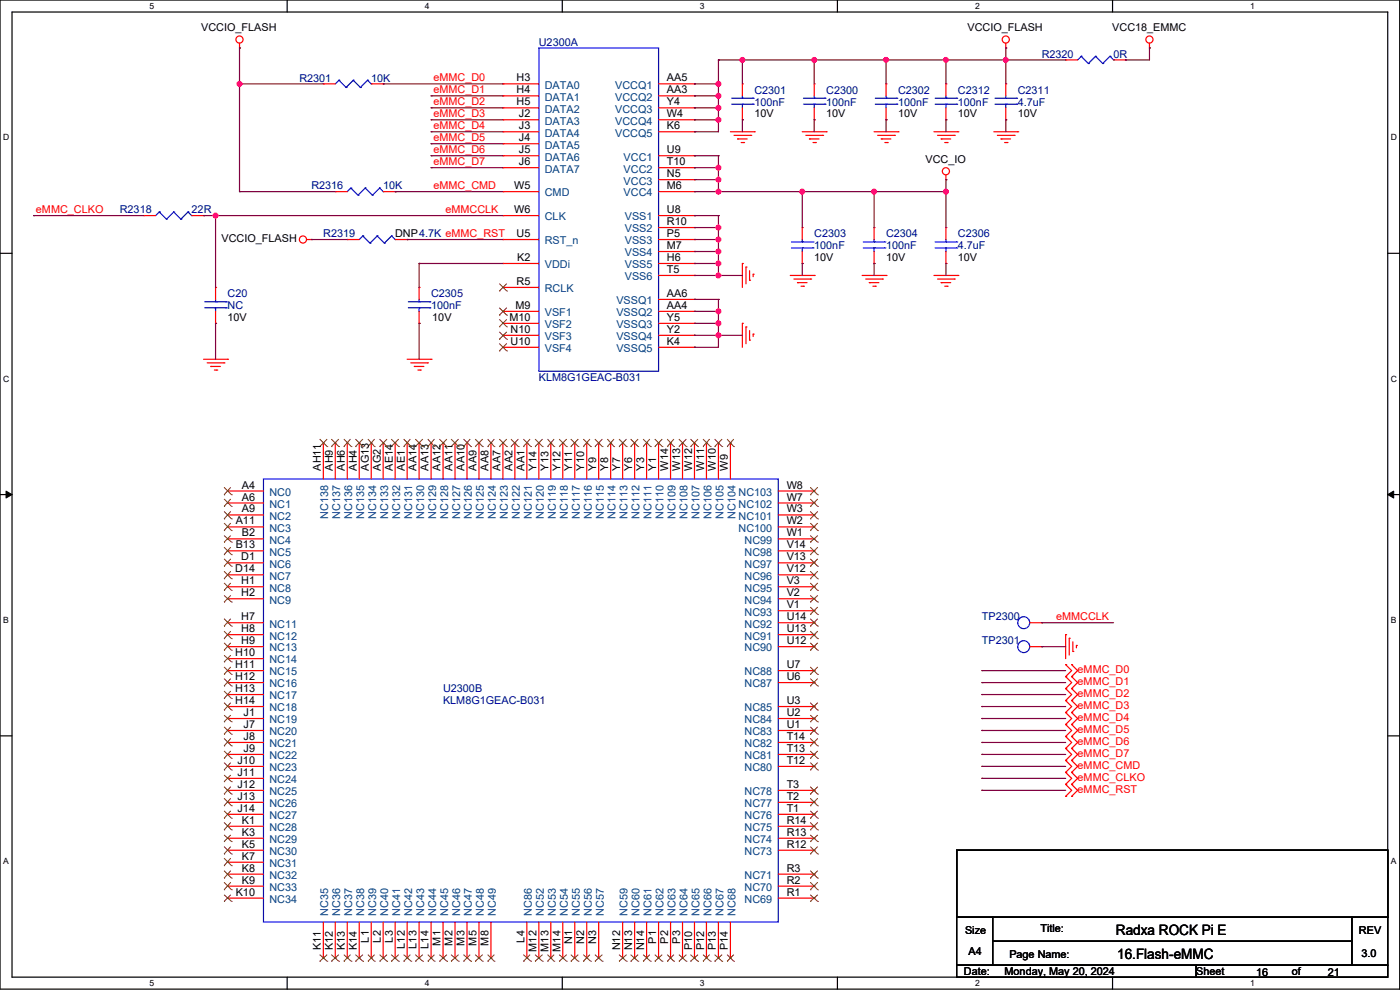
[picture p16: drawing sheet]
<svg xmlns="http://www.w3.org/2000/svg" width="594mm" height="420mm" viewBox="0 0 594 420" stroke-linecap="round" stroke-linejoin="round" font-family="sans-serif">
<defs><g id="words">
<g font-size="6.1">
<text x="473.5" y="396.7">Radxa ROCK Pi E</text>
<text x="474" y="406.9">16.Flash-eMMC</text>
</g>
<g font-size="4.6">
<text x="85.4" y="13.3">VCCIO_FLASH</text>
<text x="410.5" y="13.3">VCCIO_FLASH</text>
<text x="471.9" y="13.3">VCC18_EMMC</text>
<text x="219.2" y="34.5">H3</text>
<text x="283" y="34.5">AA5</text>
<text x="219.2" y="39.6">H4</text>
<text x="283" y="39.6">AA3</text>
<text x="219.2" y="44.7">H5</text>
<text x="283" y="44.7">Y4</text>
<text x="220.2" y="49.8">J2</text>
<text x="283" y="49.8">W4</text>
<text x="320.1" y="49.8">10V</text>
<text x="350.5" y="49.8">10V</text>
<text x="381" y="49.8">10V</text>
<text x="406.4" y="49.8">10V</text>
<text x="431.8" y="49.8">10V</text>
<text x="220.2" y="59.9">J4</text>
<text x="220.2" y="54.9">J3</text>
<text x="283" y="54.9">K6</text>
<text x="220.2" y="65">J5</text>
<text x="283" y="65">U9</text>
<text x="220.2" y="70.1">J6</text>
<text x="283" y="70.1">T10</text>
<text x="392.7" y="69.1">VCC_IO</text>
<text x="283" y="75.2">N5</text>
<text x="218.2" y="80.3">W5</text>
<text x="283" y="80.3">M6</text>
<text x="218.2" y="90.4">W6</text>
<text x="283" y="90.4">U8</text>
<text x="283" y="95.5">R10</text>
<text x="167.7" y="100.6">DNP4.7K eMMC_RST</text>
<text x="219.2" y="100.6">U5</text>
<text x="283" y="100.6">P5</text>
<text x="94" y="102.7">VCCIO_FLASH</text>
<text x="283" y="105.7">M7</text>
<text x="219.4" y="110.7">K2</text>
<text x="283" y="110.7">H6</text>
<text x="345.5" y="110.8">10V</text>
<text x="375.9" y="110.8">10V</text>
<text x="406.4" y="110.8">10V</text>
<text x="283" y="115.8">T5</text>
<text x="219.2" y="120.9">R5</text>
<text x="283" y="126">AA6</text>
<text x="218.7" y="131.1">M9</text>
<text x="283" y="131.1">AA4</text>
<text x="96.5" y="136.2">10V</text>
<text x="183.4" y="136.2">10V</text>
<text x="216.1" y="136.1">M10</text>
<text x="283" y="136.1">Y5</text>
<text x="216.6" y="141.2">N10</text>
<text x="283" y="141.2">Y2</text>
<text x="216.6" y="146.3">U10</text>
<text x="283" y="146.3">K4</text>
<text x="136.1" y="199.7" transform="rotate(-90 136.1 199.7)">AH11</text>
<text x="141.2" y="199.7" transform="rotate(-90 141.2 199.7)">AH9</text>
<text x="146.3" y="199.7" transform="rotate(-90 146.3 199.7)">AH6</text>
<text x="151.4" y="199.7" transform="rotate(-90 151.4 199.7)">AH4</text>
<text x="156.5" y="199.7" transform="rotate(-90 156.5 199.7)">AG13</text>
<text x="161.5" y="199.7" transform="rotate(-90 161.5 199.7)">AG2</text>
<text x="166.6" y="199.7" transform="rotate(-90 166.6 199.7)">AE14</text>
<text x="171.7" y="199.7" transform="rotate(-90 171.7 199.7)">AE1</text>
<text x="176.8" y="199.7" transform="rotate(-90 176.8 199.7)">AA14</text>
<text x="181.9" y="199.7" transform="rotate(-90 181.9 199.7)">AA13</text>
<text x="186.9" y="199.7" transform="rotate(-90 186.9 199.7)">AA12</text>
<text x="192" y="199.7" transform="rotate(-90 192 199.7)">AA11</text>
<text x="197.1" y="199.7" transform="rotate(-90 197.1 199.7)">AA10</text>
<text x="202.2" y="199.7" transform="rotate(-90 202.2 199.7)">AA9</text>
<text x="207.3" y="199.7" transform="rotate(-90 207.3 199.7)">AA8</text>
<text x="212.3" y="199.7" transform="rotate(-90 212.3 199.7)">AA7</text>
<text x="217.4" y="199.7" transform="rotate(-90 217.4 199.7)">AA2</text>
<text x="222.5" y="199.7" transform="rotate(-90 222.5 199.7)">AA1</text>
<text x="227.6" y="199.7" transform="rotate(-90 227.6 199.7)">Y14</text>
<text x="232.7" y="199.7" transform="rotate(-90 232.7 199.7)">Y13</text>
<text x="237.7" y="199.7" transform="rotate(-90 237.7 199.7)">Y12</text>
<text x="242.8" y="199.7" transform="rotate(-90 242.8 199.7)">Y11</text>
<text x="247.9" y="199.7" transform="rotate(-90 247.9 199.7)">Y10</text>
<text x="253" y="199.7" transform="rotate(-90 253 199.7)">Y9</text>
<text x="258.1" y="199.7" transform="rotate(-90 258.1 199.7)">Y8</text>
<text x="263.1" y="199.7" transform="rotate(-90 263.1 199.7)">Y7</text>
<text x="268.2" y="199.7" transform="rotate(-90 268.2 199.7)">Y6</text>
<text x="273.3" y="199.7" transform="rotate(-90 273.3 199.7)">Y3</text>
<text x="278.4" y="199.7" transform="rotate(-90 278.4 199.7)">Y1</text>
<text x="283.5" y="199.7" transform="rotate(-90 283.5 199.7)">W14</text>
<text x="288.5" y="199.7" transform="rotate(-90 288.5 199.7)">W13</text>
<text x="293.6" y="199.7" transform="rotate(-90 293.6 199.7)">W12</text>
<text x="298.7" y="199.7" transform="rotate(-90 298.7 199.7)">W11</text>
<text x="303.8" y="199.7" transform="rotate(-90 303.8 199.7)">W10</text>
<text x="308.9" y="199.7" transform="rotate(-90 308.9 199.7)">W9</text>
<text x="102.6" y="207.3">A4</text>
<text x="333.8" y="207.3">W8</text>
<text x="102.6" y="212.3">A6</text>
<text x="333.8" y="212.3">W7</text>
<text x="102.6" y="217.4">A9</text>
<text x="333.8" y="217.4">W3</text>
<text x="100" y="222.5">A11</text>
<text x="102.6" y="227.6">B2</text>
<text x="333.8" y="227.6">W1</text>
<text x="333.8" y="222.5">W2</text>
<text x="100" y="232.7">B13</text>
<text x="333.8" y="232.7">V14</text>
<text x="102.3" y="237.7">D1</text>
<text x="333.8" y="237.7">V13</text>
<text x="99.8" y="242.8">D14</text>
<text x="333.8" y="242.8">V12</text>
<text x="102.3" y="247.9">H1</text>
<text x="333.8" y="247.9">V3</text>
<text x="102.3" y="253">H2</text>
<text x="333.8" y="253">V2</text>
<text x="102.3" y="263.1">H7</text>
<text x="333.8" y="263.1">U14</text>
<text x="333.8" y="258.1">V1</text>
<text x="102.3" y="268.2">H8</text>
<text x="333.8" y="268.2">U13</text>
<text x="102.3" y="273.3">H9</text>
<text x="333.8" y="273.3">U12</text>
<text x="99.8" y="278.4">H10</text>
<text x="99.8" y="283.5">H11</text>
<text x="333.8" y="283.5">U7</text>
<text x="99.8" y="288.5">H12</text>
<text x="99.8" y="293.6">H13</text>
<text x="333.8" y="288.5">U6</text>
<text x="99.8" y="298.7">H14</text>
<text x="333.8" y="298.7">U3</text>
<text x="103.4" y="303.8">J1</text>
<text x="333.8" y="303.8">U2</text>
<text x="103.4" y="308.9">J7</text>
<text x="333.8" y="308.9">U1</text>
<text x="103.4" y="313.9">J8</text>
<text x="333.8" y="313.9">T14</text>
<text x="103.4" y="319">J9</text>
<text x="333.8" y="319">T13</text>
<text x="100.8" y="324.1">J10</text>
<text x="100.8" y="329.2">J11</text>
<text x="333.8" y="324.1">T12</text>
<text x="100.8" y="334.3">J12</text>
<text x="333.8" y="334.3">T3</text>
<text x="100.8" y="339.3">J13</text>
<text x="333.8" y="339.3">T2</text>
<text x="100.8" y="344.4">J14</text>
<text x="333.8" y="344.4">T1</text>
<text x="102.6" y="349.5">K1</text>
<text x="333.8" y="349.5">R14</text>
<text x="102.6" y="354.6">K3</text>
<text x="102.6" y="359.7">K5</text>
<text x="333.8" y="359.7">R12</text>
<text x="333.8" y="354.6">R13</text>
<text x="102.6" y="364.7">K7</text>
<text x="102.6" y="369.8">K8</text>
<text x="333.8" y="369.8">R3</text>
<text x="102.6" y="374.9">K9</text>
<text x="333.8" y="374.9">R2</text>
<text x="100" y="380">K10</text>
<text x="333.8" y="380">R1</text>
<text x="441.5" y="395.3">Title:</text>
<text x="156.5" y="399.9" transform="rotate(-90 156.5 399.9)">L1</text>
<text x="161.5" y="399.9" transform="rotate(-90 161.5 399.9)">L2</text>
<text x="166.6" y="399.9" transform="rotate(-90 166.6 399.9)">L3</text>
<text x="186.9" y="401.1" transform="rotate(-90 186.9 401.1)">M1</text>
<text x="192" y="401.1" transform="rotate(-90 192 401.1)">M2</text>
<text x="197.1" y="401.1" transform="rotate(-90 197.1 401.1)">M3</text>
<text x="202.2" y="401.1" transform="rotate(-90 202.2 401.1)">M5</text>
<text x="207.3" y="401.1" transform="rotate(-90 207.3 401.1)">M8</text>
<text x="222.5" y="399.9" transform="rotate(-90 222.5 399.9)">L4</text>
<text x="242.8" y="400.6" transform="rotate(-90 242.8 400.6)">N1</text>
<text x="247.9" y="400.6" transform="rotate(-90 247.9 400.6)">N2</text>
<text x="253" y="400.6" transform="rotate(-90 253 400.6)">N3</text>
<text x="278.4" y="400.4" transform="rotate(-90 278.4 400.4)">P1</text>
<text x="283.5" y="400.4" transform="rotate(-90 283.5 400.4)">P2</text>
<text x="288.5" y="400.4" transform="rotate(-90 288.5 400.4)">P3</text>
<text x="409.5" y="396.3">Size</text>
<text x="576.6" y="396.3">REV</text>
<text x="136.1" y="402.9" transform="rotate(-90 136.1 402.9)">K11</text>
<text x="141.2" y="402.9" transform="rotate(-90 141.2 402.9)">K12</text>
<text x="146.3" y="402.9" transform="rotate(-90 146.3 402.9)">K13</text>
<text x="151.4" y="402.9" transform="rotate(-90 151.4 402.9)">K14</text>
<text x="171.7" y="402.4" transform="rotate(-90 171.7 402.4)">L12</text>
<text x="176.8" y="402.4" transform="rotate(-90 176.8 402.4)">L13</text>
<text x="181.9" y="402.4" transform="rotate(-90 181.9 402.4)">L14</text>
<text x="227.6" y="403.7" transform="rotate(-90 227.6 403.7)">M12</text>
<text x="232.7" y="403.7" transform="rotate(-90 232.7 403.7)">M13</text>
<text x="237.7" y="403.7" transform="rotate(-90 237.7 403.7)">M14</text>
<text x="263.1" y="403.2" transform="rotate(-90 263.1 403.2)">N12</text>
<text x="268.2" y="403.2" transform="rotate(-90 268.2 403.2)">N13</text>
<text x="273.3" y="403.2" transform="rotate(-90 273.3 403.2)">N14</text>
<text x="293.6" y="402.9" transform="rotate(-90 293.6 402.9)">P10</text>
<text x="298.7" y="402.9" transform="rotate(-90 298.7 402.9)">P12</text>
<text x="303.8" y="402.9" transform="rotate(-90 303.8 402.9)">P13</text>
<text x="308.9" y="402.9" transform="rotate(-90 308.9 402.9)">P14</text>
<text x="411" y="404.9">A4</text>
<text x="428.3" y="406.5">Page Name:</text>
<text x="577.6" y="406">3.0</text>
<text x="409" y="413.6">Date:</text>
<text x="426.2" y="413.6">Monday, May 20, 2024</text>
<text x="507.5" y="413.6">Sheet</text>
<text x="548.1" y="413.6">of</text>
<text x="532.9" y="414.1">16</text>
<text x="563.4" y="414.1">21</text>
</g>
<g font-size="4.6" fill="#000080">
<text x="228.6" y="19.4">U2300A</text>
<text x="442" y="24.4">R2320</text>
<text x="472.5" y="24.4">0R</text>
<text x="127" y="34.6">R2301</text>
<text x="157.5" y="34.6">10K</text>
<text x="320.1" y="39.7">C2301</text>
<text x="350.5" y="39.7">C2300</text>
<text x="381" y="39.7">C2302</text>
<text x="406.4" y="39.7">C2312</text>
<text x="431.8" y="39.7">C2311</text>
<text x="320.1" y="44.8">100nF</text>
<text x="350.5" y="44.8">100nF</text>
<text x="381" y="44.8">100nF</text>
<text x="406.4" y="44.8">100nF</text>
<text x="431.8" y="44.8">4.7uF</text>
<text x="132.1" y="80.3">R2316</text>
<text x="162.6" y="80.3">10K</text>
<text x="50.8" y="90.5">R2318</text>
<text x="81.3" y="90.5">22R</text>
<text x="137.2" y="100.6">R2319</text>
<text x="345.5" y="100.6">C2303</text>
<text x="375.9" y="100.6">C2304</text>
<text x="406.4" y="100.6">C2306</text>
<text x="345.5" y="105.7">100nF</text>
<text x="375.9" y="105.7">100nF</text>
<text x="406.4" y="105.7">4.7uF</text>
<text x="96.5" y="126">C20</text>
<text x="96.5" y="131.1">NC</text>
<text x="182.9" y="126">C2305</text>
<text x="182.9" y="131.1">100nF</text>
<text x="228.6" y="161.6">KLM8G1GEAC-B031</text>
<text x="416.6" y="263.2">TP2300</text>
<text x="416.6" y="273.4">TP2301</text>
<text x="188" y="293.7">U2300B</text>
<text x="188" y="298.8">KLM8G1GEAC-B031</text>
</g>
<g font-size="4.6" fill="#f00">
<text x="183.9" y="34.5">eMMC_D0</text>
<text x="183.9" y="39.5">eMMC_D1</text>
<text x="183.9" y="44.6">eMMC_D2</text>
<text x="183.9" y="49.7">eMMC_D3</text>
<text x="183.9" y="54.8">eMMC_D4</text>
<text x="183.9" y="59.9">eMMC_D5</text>
<text x="183.9" y="64.9">eMMC_D6</text>
<text x="183.9" y="70">eMMC_D7</text>
<text x="183.9" y="80.2">eMMC_CMD</text>
<text x="15.3" y="90.3">eMMC_CLKO</text>
<text x="189" y="90.4">eMMCCLK</text>
<text x="448.1" y="263.2">eMMCCLK</text>
<text x="457.2" y="285.6">eMMC_D0</text>
<text x="457.2" y="290.6">eMMC_D1</text>
<text x="457.2" y="295.7">eMMC_D2</text>
<text x="457.2" y="305.9">eMMC_D4</text>
<text x="457.2" y="300.8">eMMC_D3</text>
<text x="457.2" y="311">eMMC_D5</text>
<text x="457.2" y="316">eMMC_D6</text>
<text x="457.2" y="321.1">eMMC_D7</text>
<text x="457.2" y="326.2">eMMC_CMD</text>
<text x="457.2" y="331.3">eMMC_CLKO</text>
<text x="457.2" y="336.4">eMMC_RST</text>
</g>
<g font-size="4.6" fill="#004080">
<text x="231.2" y="37.6">DATA0</text>
<text x="261" y="37.6">VCCQ1</text>
<text x="231.2" y="42.7">DATA1</text>
<text x="231.2" y="47.8">DATA2</text>
<text x="261" y="42.7">VCCQ2</text>
<text x="261" y="47.8">VCCQ3</text>
<text x="231.2" y="52.9">DATA3</text>
<text x="261" y="52.9">VCCQ4</text>
<text x="231.2" y="58">DATA4</text>
<text x="261" y="58">VCCQ5</text>
<text x="231.2" y="63">DATA5</text>
<text x="231.2" y="68.1">DATA6</text>
<text x="264.6" y="68.1">VCC1</text>
<text x="231.2" y="73.2">DATA7</text>
<text x="264.6" y="73.2">VCC2</text>
<text x="231.2" y="83.4">CMD</text>
<text x="264.6" y="78.3">VCC3</text>
<text x="264.6" y="83.4">VCC4</text>
<text x="231.2" y="93.5">CLK</text>
<text x="265.1" y="93.5">VSS1</text>
<text x="265.1" y="98.6">VSS2</text>
<text x="231.2" y="103.7">RST_n</text>
<text x="265.1" y="103.7">VSS3</text>
<text x="231.2" y="113.8">VDDi</text>
<text x="265.1" y="108.8">VSS4</text>
<text x="265.1" y="113.8">VSS5</text>
<text x="265.1" y="118.9">VSS6</text>
<text x="231.2" y="124">RCLK</text>
<text x="261.5" y="129.1">VSSQ1</text>
<text x="231.2" y="134.2">VSF1</text>
<text x="261.5" y="134.2">VSSQ2</text>
<text x="231.2" y="139.2">VSF2</text>
<text x="261.5" y="139.2">VSSQ3</text>
<text x="231.2" y="149.4">VSF4</text>
<text x="231.2" y="144.3">VSF3</text>
<text x="261.5" y="149.4">VSSQ5</text>
<text x="261.5" y="144.3">VSSQ4</text>
<text x="114.3" y="210.4">NC0</text>
<text x="114.3" y="215.4">NC1</text>
<text x="313.3" y="215.4">NC102</text>
<text x="313.3" y="210.4">NC103</text>
<text x="114.3" y="220.5">NC2</text>
<text x="139.3" y="220.1" transform="rotate(-90 139.3 220.1)">NC138</text>
<text x="144.4" y="220.1" transform="rotate(-90 144.4 220.1)">NC137</text>
<text x="149.5" y="220.1" transform="rotate(-90 149.5 220.1)">NC136</text>
<text x="154.5" y="220.1" transform="rotate(-90 154.5 220.1)">NC135</text>
<text x="159.6" y="220.1" transform="rotate(-90 159.6 220.1)">NC134</text>
<text x="164.7" y="220.1" transform="rotate(-90 164.7 220.1)">NC133</text>
<text x="169.8" y="220.1" transform="rotate(-90 169.8 220.1)">NC132</text>
<text x="174.9" y="220.1" transform="rotate(-90 174.9 220.1)">NC131</text>
<text x="179.9" y="220.1" transform="rotate(-90 179.9 220.1)">NC130</text>
<text x="185" y="220.1" transform="rotate(-90 185 220.1)">NC129</text>
<text x="190.1" y="220.1" transform="rotate(-90 190.1 220.1)">NC128</text>
<text x="195.2" y="220.1" transform="rotate(-90 195.2 220.1)">NC127</text>
<text x="200.3" y="220.1" transform="rotate(-90 200.3 220.1)">NC126</text>
<text x="205.3" y="220.1" transform="rotate(-90 205.3 220.1)">NC125</text>
<text x="210.4" y="220.1" transform="rotate(-90 210.4 220.1)">NC124</text>
<text x="215.5" y="220.1" transform="rotate(-90 215.5 220.1)">NC123</text>
<text x="220.6" y="220.1" transform="rotate(-90 220.6 220.1)">NC122</text>
<text x="225.7" y="220.1" transform="rotate(-90 225.7 220.1)">NC121</text>
<text x="230.7" y="220.1" transform="rotate(-90 230.7 220.1)">NC120</text>
<text x="235.8" y="220.1" transform="rotate(-90 235.8 220.1)">NC119</text>
<text x="240.9" y="220.1" transform="rotate(-90 240.9 220.1)">NC118</text>
<text x="246" y="220.1" transform="rotate(-90 246 220.1)">NC117</text>
<text x="251.1" y="220.1" transform="rotate(-90 251.1 220.1)">NC116</text>
<text x="256.1" y="220.1" transform="rotate(-90 256.1 220.1)">NC115</text>
<text x="261.2" y="220.1" transform="rotate(-90 261.2 220.1)">NC114</text>
<text x="266.3" y="220.1" transform="rotate(-90 266.3 220.1)">NC113</text>
<text x="271.4" y="220.1" transform="rotate(-90 271.4 220.1)">NC112</text>
<text x="276.5" y="220.1" transform="rotate(-90 276.5 220.1)">NC111</text>
<text x="281.5" y="220.1" transform="rotate(-90 281.5 220.1)">NC110</text>
<text x="286.6" y="220.1" transform="rotate(-90 286.6 220.1)">NC109</text>
<text x="291.7" y="220.1" transform="rotate(-90 291.7 220.1)">NC108</text>
<text x="296.8" y="220.1" transform="rotate(-90 296.8 220.1)">NC107</text>
<text x="301.9" y="220.1" transform="rotate(-90 301.9 220.1)">NC106</text>
<text x="306.9" y="220.1" transform="rotate(-90 306.9 220.1)">NC105</text>
<text x="312" y="220.1" transform="rotate(-90 312 220.1)">NC104</text>
<text x="313.3" y="220.5">NC101</text>
<text x="114.3" y="225.6">NC3</text>
<text x="313.3" y="225.6">NC100</text>
<text x="114.3" y="230.7">NC4</text>
<text x="315.9" y="230.7">NC99</text>
<text x="114.3" y="235.8">NC5</text>
<text x="315.9" y="235.8">NC98</text>
<text x="114.3" y="240.8">NC6</text>
<text x="114.3" y="245.9">NC7</text>
<text x="315.9" y="245.9">NC96</text>
<text x="315.9" y="240.8">NC97</text>
<text x="114.3" y="251">NC8</text>
<text x="315.9" y="251">NC95</text>
<text x="114.3" y="256.1">NC9</text>
<text x="315.9" y="256.1">NC94</text>
<text x="315.9" y="261.2">NC93</text>
<text x="114.3" y="266.2">NC11</text>
<text x="315.9" y="266.2">NC92</text>
<text x="114.3" y="271.3">NC12</text>
<text x="315.9" y="271.3">NC91</text>
<text x="114.3" y="276.4">NC13</text>
<text x="114.3" y="281.5">NC14</text>
<text x="315.9" y="276.4">NC90</text>
<text x="114.3" y="286.6">NC15</text>
<text x="315.9" y="286.6">NC88</text>
<text x="114.3" y="291.6">NC16</text>
<text x="315.9" y="291.6">NC87</text>
<text x="114.3" y="296.7">NC17</text>
<text x="114.3" y="301.8">NC18</text>
<text x="315.9" y="301.8">NC85</text>
<text x="114.3" y="306.9">NC19</text>
<text x="114.3" y="312">NC20</text>
<text x="315.9" y="312">NC83</text>
<text x="315.9" y="306.9">NC84</text>
<text x="114.3" y="317">NC21</text>
<text x="315.9" y="317">NC82</text>
<text x="114.3" y="322.1">NC22</text>
<text x="315.9" y="322.1">NC81</text>
<text x="114.3" y="327.2">NC23</text>
<text x="315.9" y="327.2">NC80</text>
<text x="114.3" y="332.3">NC24</text>
<text x="114.3" y="337.4">NC25</text>
<text x="315.9" y="337.4">NC78</text>
<text x="114.3" y="342.4">NC26</text>
<text x="114.3" y="347.5">NC27</text>
<text x="315.9" y="347.5">NC76</text>
<text x="315.9" y="342.4">NC77</text>
<text x="114.3" y="352.6">NC28</text>
<text x="315.9" y="352.6">NC75</text>
<text x="114.3" y="357.7">NC29</text>
<text x="315.9" y="357.7">NC74</text>
<text x="114.3" y="362.8">NC30</text>
<text x="315.9" y="362.8">NC73</text>
<text x="114.3" y="367.8">NC31</text>
<text x="114.3" y="372.9">NC32</text>
<text x="114.3" y="378">NC33</text>
<text x="315.9" y="378">NC70</text>
<text x="315.9" y="372.9">NC71</text>
<text x="114.3" y="383.1">NC34</text>
<text x="315.9" y="383.1">NC69</text>
<text x="139.3" y="388.6" transform="rotate(-90 139.3 388.6)">NC35</text>
<text x="144.4" y="388.6" transform="rotate(-90 144.4 388.6)">NC36</text>
<text x="149.5" y="388.6" transform="rotate(-90 149.5 388.6)">NC37</text>
<text x="154.5" y="388.6" transform="rotate(-90 154.5 388.6)">NC38</text>
<text x="159.6" y="388.6" transform="rotate(-90 159.6 388.6)">NC39</text>
<text x="164.7" y="388.6" transform="rotate(-90 164.7 388.6)">NC40</text>
<text x="169.8" y="388.6" transform="rotate(-90 169.8 388.6)">NC41</text>
<text x="174.9" y="388.6" transform="rotate(-90 174.9 388.6)">NC42</text>
<text x="179.9" y="388.6" transform="rotate(-90 179.9 388.6)">NC43</text>
<text x="185" y="388.6" transform="rotate(-90 185 388.6)">NC44</text>
<text x="190.1" y="388.6" transform="rotate(-90 190.1 388.6)">NC45</text>
<text x="195.2" y="388.6" transform="rotate(-90 195.2 388.6)">NC46</text>
<text x="200.3" y="388.6" transform="rotate(-90 200.3 388.6)">NC47</text>
<text x="205.3" y="388.6" transform="rotate(-90 205.3 388.6)">NC48</text>
<text x="210.4" y="388.6" transform="rotate(-90 210.4 388.6)">NC49</text>
<text x="225.7" y="388.6" transform="rotate(-90 225.7 388.6)">NC86</text>
<text x="230.7" y="388.6" transform="rotate(-90 230.7 388.6)">NC52</text>
<text x="235.8" y="388.6" transform="rotate(-90 235.8 388.6)">NC53</text>
<text x="240.9" y="388.6" transform="rotate(-90 240.9 388.6)">NC54</text>
<text x="246" y="388.6" transform="rotate(-90 246 388.6)">NC55</text>
<text x="251.1" y="388.6" transform="rotate(-90 251.1 388.6)">NC56</text>
<text x="256.1" y="388.6" transform="rotate(-90 256.1 388.6)">NC57</text>
<text x="266.3" y="388.6" transform="rotate(-90 266.3 388.6)">NC59</text>
<text x="271.4" y="388.6" transform="rotate(-90 271.4 388.6)">NC60</text>
<text x="276.5" y="388.6" transform="rotate(-90 276.5 388.6)">NC61</text>
<text x="281.5" y="388.6" transform="rotate(-90 281.5 388.6)">NC62</text>
<text x="286.6" y="388.6" transform="rotate(-90 286.6 388.6)">NC63</text>
<text x="291.7" y="388.6" transform="rotate(-90 291.7 388.6)">NC64</text>
<text x="296.8" y="388.6" transform="rotate(-90 296.8 388.6)">NC65</text>
<text x="301.9" y="388.6" transform="rotate(-90 301.9 388.6)">NC66</text>
<text x="306.9" y="388.6" transform="rotate(-90 306.9 388.6)">NC67</text>
<text x="312" y="388.6" transform="rotate(-90 312 388.6)">NC68</text>
</g>
<g font-size="3.6">
<text x="63.5" y="3.8">5</text>
<text x="180.2" y="3.8">4</text>
<text x="296.9" y="3.8">3</text>
<text x="413.7" y="3.8">2</text>
<text x="530.4" y="3.8">1</text>
<text x="1.3" y="59.5">D</text>
<text x="590.1" y="59.5">D</text>
<text x="1.3" y="161.9">C</text>
<text x="590.1" y="161.9">C</text>
<text x="1.3" y="264.3">B</text>
<text x="590.1" y="264.3">B</text>
<text x="1.3" y="366.6">A</text>
<text x="590.1" y="366.6">A</text>
<text x="63.5" y="418.3">5</text>
<text x="180.2" y="418.3">4</text>
<text x="296.9" y="418.3">3</text>
<text x="413.7" y="418.3">2</text>
<text x="530.4" y="418.3">1</text>
</g>
</g></defs>
<path d="M0 0h593.9v419.6h-593.9zM5.1 5.1h583.7v409.4h-583.7z" fill="none" stroke="#000" stroke-width=".51"/>
<g fill="#fff">
<path d="M63.5 .5h2v4.1h-2z"/>
<path d="M63.5 415.1h2v4h-2z"/>
</g>
<path d="M121.8 0v5.1M121.8 414.5v5.1" fill="none" stroke="#000" stroke-width=".51"/>
<g fill="#fff">
<path d="M180.2 .5h2v4.1h-2z"/>
<path d="M180.2 415.1h2v4h-2z"/>
</g>
<path d="M238.6 0v5.1M238.6 414.5v5.1" fill="none" stroke="#000" stroke-width=".51"/>
<g fill="#fff">
<path d="M296.9 .5h2.1v4.1h-2.1z"/>
<path d="M296.9 415.1h2.1v4h-2.1z"/>
</g>
<path d="M355.3 0v5.1M355.3 414.5v5.1" fill="none" stroke="#000" stroke-width=".51"/>
<g fill="#fff">
<path d="M413.7 .5h2v4.1h-2z"/>
<path d="M413.7 415.1h2v4h-2z"/>
</g>
<path d="M472 0v5.1M472 414.5v5.1" fill="none" stroke="#000" stroke-width=".51"/>
<g fill="#fff">
<path d="M530.4 .5h2v4.1h-2z"/>
<path d="M530.4 415.1h2v4h-2z"/>
<path d="M1.3 56.3h2.6v4h-2.6z"/>
<path d="M590.1 56.3h2.6v4h-2.6z"/>
<path d="M1.3 158.6h2.6v4.1h-2.6z"/>
<path d="M590.1 158.6h2.6v4.1h-2.6z"/>
</g>
<path d="M0 107.5h5.1M588.8 107.5h5.1" fill="none" stroke="#000" stroke-width=".51"/>
<g fill="#fff">
<path d="M1.3 261h2.4v4.1h-2.4z"/>
<path d="M590.1 261h2.4v4.1h-2.4z"/>
</g>
<path d="M0 209.8h5.1M588.8 209.8h5.1" fill="none" stroke="#000" stroke-width=".51"/>
<path d="M2.6 208.3l2.5 1.5-2.5 1.5zM588.8 209.8l2.5-1.5v3z" fill="#000" stroke="#000" stroke-width=".42"/>
<g fill="#fff">
<path d="M1.3 363.4h2.4v4h-2.4z"/>
<path d="M590.1 363.4h2.4v4h-2.4z"/>
</g>
<path d="M0 312.2h5.1M588.8 312.2h5.1" fill="none" stroke="#000" stroke-width=".51"/>
<path d="M315 111.8v10.1" fill="none" stroke="#f00" stroke-width=".51"/>
<circle cx="315" cy="111.8" r=".25" fill="#f00"/>
<path d="M316.5 113.3v7.1" fill="none" stroke="#f00" stroke-width=".51"/>
<circle cx="316.5" cy="113.3" r=".25" fill="#f00"/>
<path d="M318 114.8v4.1" fill="none" stroke="#f00" stroke-width=".51"/>
<circle cx="318" cy="118.9" r=".25" fill="#f00"/>
<path d="M319.6 116.4v1" fill="none" stroke="#f00" stroke-width=".51"/>
<circle cx="319.6" cy="116.4" r=".25" fill="#f00"/>
<path d="M401.3 74.2v2" fill="none" stroke="#f00" stroke-width=".51"/>
<circle cx="401.3" cy="76.2" r=".25" fill="#f00"/>
<g fill="none" stroke="#f00" stroke-width=".51">
<path d="M335.3 116.9h10.2"/>
<circle cx="401.3" cy="72.7" r="1.51"/>
</g>
<circle cx="345.5" cy="116.9" r=".25" fill="#f00"/>
<path d="M336.8 118.4h7.1" fill="none" stroke="#f00" stroke-width=".51"/>
<circle cx="343.9" cy="118.4" r=".25" fill="#f00"/>
<path d="M338.3 119.9h4.1" fill="none" stroke="#f00" stroke-width=".51"/>
<circle cx="338.3" cy="119.9" r=".25" fill="#f00"/>
<path d="M339.9 121.4h1" fill="none" stroke="#f00" stroke-width=".51"/>
<circle cx="340.9" cy="121.4" r=".25" fill="#f00"/>
<path d="M365.8 116.9h10.1" fill="none" stroke="#f00" stroke-width=".51"/>
<circle cx="375.9" cy="116.9" r=".25" fill="#f00"/>
<path d="M367.3 118.4h7.1" fill="none" stroke="#f00" stroke-width=".51"/>
<circle cx="374.4" cy="118.4" r=".25" fill="#f00"/>
<path d="M368.8 119.9h4.1" fill="none" stroke="#f00" stroke-width=".51"/>
<circle cx="368.8" cy="119.9" r=".25" fill="#f00"/>
<path d="M370.4 121.4h1" fill="none" stroke="#f00" stroke-width=".51"/>
<circle cx="371.4" cy="121.4" r=".25" fill="#f00"/>
<path d="M172.7 152.4h10.2" fill="none" stroke="#f00" stroke-width=".51"/>
<circle cx="182.9" cy="152.4" r=".25" fill="#f00"/>
<path d="M174.3 153.9h7.1" fill="none" stroke="#f00" stroke-width=".51"/>
<circle cx="181.4" cy="153.9" r=".25" fill="#f00"/>
<path d="M175.8 155.5h4.1" fill="none" stroke="#f00" stroke-width=".51"/>
<circle cx="175.8" cy="155.5" r=".25" fill="#f00"/>
<path d="M177.3 157h1" fill="none" stroke="#f00" stroke-width=".51"/>
<circle cx="178.3" cy="157" r=".25" fill="#f00"/>
<path d="M101.6 18.3v2" fill="none" stroke="#f00" stroke-width=".51"/>
<circle cx="101.6" cy="20.3" r=".25" fill="#f00"/>
<g fill="none" stroke="#f00" stroke-width=".51">
<path d="M426.7 18.3v2"/>
<circle cx="101.6" cy="16.8" r="1.51"/>
</g>
<circle cx="426.7" cy="20.3" r=".25" fill="#f00"/>
<g fill="none" stroke="#f00" stroke-width=".51">
<path d="M340.4 55.9h10.1"/>
<circle cx="426.7" cy="16.8" r="1.51"/>
</g>
<circle cx="350.5" cy="55.9" r=".25" fill="#f00"/>
<path d="M341.9 57.4h7.1" fill="none" stroke="#f00" stroke-width=".51"/>
<circle cx="349" cy="57.4" r=".25" fill="#f00"/>
<path d="M343.4 58.9h4.1" fill="none" stroke="#f00" stroke-width=".51"/>
<circle cx="343.4" cy="58.9" r=".25" fill="#f00"/>
<path d="M345 60.5h1" fill="none" stroke="#f00" stroke-width=".51"/>
<circle cx="346" cy="60.5" r=".25" fill="#f00"/>
<path d="M309.9 55.9h10.2" fill="none" stroke="#f00" stroke-width=".51"/>
<circle cx="320.1" cy="55.9" r=".25" fill="#f00"/>
<path d="M311.4 57.4h7.1" fill="none" stroke="#f00" stroke-width=".51"/>
<circle cx="318.5" cy="57.4" r=".25" fill="#f00"/>
<path d="M312.9 58.9h4.1" fill="none" stroke="#f00" stroke-width=".51"/>
<circle cx="312.9" cy="58.9" r=".25" fill="#f00"/>
<path d="M314.5 60.5h1" fill="none" stroke="#f00" stroke-width=".51"/>
<circle cx="315.5" cy="60.5" r=".25" fill="#f00"/>
<path d="M370.9 55.9h10.1" fill="none" stroke="#f00" stroke-width=".51"/>
<circle cx="381" cy="55.9" r=".25" fill="#f00"/>
<path d="M372.4 57.4h7.1" fill="none" stroke="#f00" stroke-width=".51"/>
<circle cx="379.5" cy="57.4" r=".25" fill="#f00"/>
<path d="M373.9 58.9h4.1" fill="none" stroke="#f00" stroke-width=".51"/>
<circle cx="373.9" cy="58.9" r=".25" fill="#f00"/>
<path d="M375.4 60.5h1" fill="none" stroke="#f00" stroke-width=".51"/>
<circle cx="376.4" cy="60.5" r=".25" fill="#f00"/>
<path d="M315 137.2v10.1" fill="none" stroke="#f00" stroke-width=".51"/>
<circle cx="315" cy="137.2" r=".25" fill="#f00"/>
<path d="M316.5 138.7v7.1" fill="none" stroke="#f00" stroke-width=".51"/>
<circle cx="316.5" cy="138.7" r=".25" fill="#f00"/>
<path d="M318 140.2v4.1" fill="none" stroke="#f00" stroke-width=".51"/>
<circle cx="318" cy="144.3" r=".25" fill="#f00"/>
<path d="M319.6 141.8v1" fill="none" stroke="#f00" stroke-width=".51"/>
<circle cx="319.6" cy="141.8" r=".25" fill="#f00"/>
<path d="M487.7 18.3v2" fill="none" stroke="#f00" stroke-width=".51"/>
<circle cx="487.7" cy="20.3" r=".25" fill="#f00"/>
<g fill="none" stroke="#f00" stroke-width=".51">
<path d="M396.3 116.9h10.1"/>
<circle cx="487.7" cy="16.8" r="1.51"/>
</g>
<circle cx="406.4" cy="116.9" r=".25" fill="#f00"/>
<path d="M397.8 118.4h7.1" fill="none" stroke="#f00" stroke-width=".51"/>
<circle cx="404.9" cy="118.4" r=".25" fill="#f00"/>
<path d="M399.3 119.9h4.1" fill="none" stroke="#f00" stroke-width=".51"/>
<circle cx="399.3" cy="119.9" r=".25" fill="#f00"/>
<path d="M400.8 121.4h1" fill="none" stroke="#f00" stroke-width=".51"/>
<circle cx="401.8" cy="121.4" r=".25" fill="#f00"/>
<path d="M421.7 55.9h10.1" fill="none" stroke="#f00" stroke-width=".51"/>
<circle cx="431.8" cy="55.9" r=".25" fill="#f00"/>
<path d="M423.2 57.4h7.1" fill="none" stroke="#f00" stroke-width=".51"/>
<circle cx="430.3" cy="57.4" r=".25" fill="#f00"/>
<path d="M424.7 58.9h4.1" fill="none" stroke="#f00" stroke-width=".51"/>
<circle cx="424.7" cy="58.9" r=".25" fill="#f00"/>
<path d="M426.2 60.5h1" fill="none" stroke="#f00" stroke-width=".51"/>
<circle cx="427.2" cy="60.5" r=".25" fill="#f00"/>
<path d="M396.3 55.9h10.1" fill="none" stroke="#f00" stroke-width=".51"/>
<circle cx="406.4" cy="55.9" r=".25" fill="#f00"/>
<path d="M397.8 57.4h7.1" fill="none" stroke="#f00" stroke-width=".51"/>
<circle cx="404.9" cy="57.4" r=".25" fill="#f00"/>
<path d="M399.3 58.9h4.1" fill="none" stroke="#f00" stroke-width=".51"/>
<circle cx="399.3" cy="58.9" r=".25" fill="#f00"/>
<path d="M400.8 60.5h1" fill="none" stroke="#f00" stroke-width=".51"/>
<circle cx="401.8" cy="60.5" r=".25" fill="#f00"/>
<path d="M452.1 269.3v10.1" fill="none" stroke="#f00" stroke-width=".51"/>
<circle cx="452.1" cy="269.3" r=".25" fill="#f00"/>
<path d="M453.7 270.8v7.1" fill="none" stroke="#f00" stroke-width=".51"/>
<circle cx="453.7" cy="270.8" r=".25" fill="#f00"/>
<path d="M455.2 272.3v4.1" fill="none" stroke="#f00" stroke-width=".51"/>
<circle cx="455.2" cy="276.4" r=".25" fill="#f00"/>
<path d="M456.7 273.8v1" fill="none" stroke="#f00" stroke-width=".51"/>
<circle cx="456.7" cy="273.8" r=".25" fill="#f00"/>
<path d="M130.1 101.6h2" fill="none" stroke="#f00" stroke-width=".51"/>
<circle cx="132.1" cy="101.6" r=".25" fill="#f00"/>
<g fill="none" stroke="#f00" stroke-width=".51">
<path d="M86.4 152.4h10.1"/>
<circle cx="128.5" cy="101.6" r="1.51"/>
</g>
<circle cx="96.5" cy="152.4" r=".25" fill="#f00"/>
<path d="M87.9 153.9h7.1" fill="none" stroke="#f00" stroke-width=".51"/>
<circle cx="95" cy="153.9" r=".25" fill="#f00"/>
<path d="M89.4 155.5h4.1" fill="none" stroke="#f00" stroke-width=".51"/>
<circle cx="89.4" cy="155.5" r=".25" fill="#f00"/>
<path d="M91 157h1" fill="none" stroke="#f00" stroke-width=".51"/>
<circle cx="92" cy="157" r=".25" fill="#f00"/>
<path d="M457.2 330.2l-2.5 2.6" fill="none" stroke="#f00" stroke-width=".51"/>
<circle cx="454.7" cy="332.8" r=".25" fill="#f00"/>
<path d="M454.7 327.7l2.5 2.5" fill="none" stroke="#f00" stroke-width=".51"/>
<circle cx="454.7" cy="327.7" r=".25" fill="#f00"/>
<path d="M454.7 330.2l-2.6 2.6" fill="none" stroke="#f00" stroke-width=".51"/>
<circle cx="452.1" cy="332.8" r=".25" fill="#f00"/>
<path d="M452.1 327.7l2.6 2.5" fill="none" stroke="#f00" stroke-width=".51"/>
<circle cx="452.1" cy="327.7" r=".25" fill="#f00"/>
<path d="M457.2 335.3l-2.5 2.5" fill="none" stroke="#f00" stroke-width=".51"/>
<circle cx="454.7" cy="337.8" r=".25" fill="#f00"/>
<path d="M454.7 332.8l2.5 2.5" fill="none" stroke="#f00" stroke-width=".51"/>
<circle cx="454.7" cy="332.8" r=".25" fill="#f00"/>
<path d="M454.7 335.3l-2.6 2.5" fill="none" stroke="#f00" stroke-width=".51"/>
<circle cx="452.1" cy="337.8" r=".25" fill="#f00"/>
<path d="M452.1 332.8l2.6 2.5" fill="none" stroke="#f00" stroke-width=".51"/>
<circle cx="452.1" cy="332.8" r=".25" fill="#f00"/>
<path d="M457.2 289.6l-2.5 2.5" fill="none" stroke="#f00" stroke-width=".51"/>
<circle cx="454.7" cy="292.1" r=".25" fill="#f00"/>
<path d="M454.7 287l2.5 2.6" fill="none" stroke="#f00" stroke-width=".51"/>
<circle cx="454.7" cy="287" r=".25" fill="#f00"/>
<path d="M454.7 289.6l-2.6 2.5" fill="none" stroke="#f00" stroke-width=".51"/>
<circle cx="452.1" cy="292.1" r=".25" fill="#f00"/>
<path d="M452.1 287l2.6 2.6" fill="none" stroke="#f00" stroke-width=".51"/>
<circle cx="452.1" cy="287" r=".25" fill="#f00"/>
<path d="M457.2 284.5l-2.5 2.5" fill="none" stroke="#f00" stroke-width=".51"/>
<circle cx="454.7" cy="287" r=".25" fill="#f00"/>
<path d="M454.7 282l2.5 2.5" fill="none" stroke="#f00" stroke-width=".51"/>
<circle cx="454.7" cy="282" r=".25" fill="#f00"/>
<path d="M454.7 284.5l-2.6 2.5" fill="none" stroke="#f00" stroke-width=".51"/>
<circle cx="452.1" cy="287" r=".25" fill="#f00"/>
<path d="M452.1 282l2.6 2.5" fill="none" stroke="#f00" stroke-width=".51"/>
<circle cx="452.1" cy="282" r=".25" fill="#f00"/>
<path d="M457.2 315l-2.5 2.5" fill="none" stroke="#f00" stroke-width=".51"/>
<circle cx="454.7" cy="317.5" r=".25" fill="#f00"/>
<path d="M454.7 312.4l2.5 2.6" fill="none" stroke="#f00" stroke-width=".51"/>
<circle cx="454.7" cy="312.4" r=".25" fill="#f00"/>
<path d="M454.7 315l-2.6 2.5" fill="none" stroke="#f00" stroke-width=".51"/>
<circle cx="452.1" cy="317.5" r=".25" fill="#f00"/>
<path d="M452.1 312.4l2.6 2.6" fill="none" stroke="#f00" stroke-width=".51"/>
<circle cx="452.1" cy="312.4" r=".25" fill="#f00"/>
<path d="M457.2 309.9l-2.5 2.5" fill="none" stroke="#f00" stroke-width=".51"/>
<circle cx="454.7" cy="312.4" r=".25" fill="#f00"/>
<path d="M454.7 307.4l2.5 2.5" fill="none" stroke="#f00" stroke-width=".51"/>
<circle cx="454.7" cy="307.4" r=".25" fill="#f00"/>
<path d="M454.7 309.9l-2.6 2.5" fill="none" stroke="#f00" stroke-width=".51"/>
<circle cx="452.1" cy="312.4" r=".25" fill="#f00"/>
<path d="M452.1 307.4l2.6 2.5" fill="none" stroke="#f00" stroke-width=".51"/>
<circle cx="452.1" cy="307.4" r=".25" fill="#f00"/>
<path d="M457.2 304.8l-2.5 2.6" fill="none" stroke="#f00" stroke-width=".51"/>
<circle cx="454.7" cy="307.4" r=".25" fill="#f00"/>
<path d="M454.7 302.3l2.5 2.5" fill="none" stroke="#f00" stroke-width=".51"/>
<circle cx="454.7" cy="302.3" r=".25" fill="#f00"/>
<path d="M454.7 304.8l-2.6 2.6" fill="none" stroke="#f00" stroke-width=".51"/>
<circle cx="452.1" cy="307.4" r=".25" fill="#f00"/>
<path d="M452.1 302.3l2.6 2.5" fill="none" stroke="#f00" stroke-width=".51"/>
<circle cx="452.1" cy="302.3" r=".25" fill="#f00"/>
<path d="M457.2 299.7l-2.5 2.6" fill="none" stroke="#f00" stroke-width=".51"/>
<circle cx="454.7" cy="302.3" r=".25" fill="#f00"/>
<path d="M454.7 297.2l2.5 2.5" fill="none" stroke="#f00" stroke-width=".51"/>
<circle cx="454.7" cy="297.2" r=".25" fill="#f00"/>
<path d="M454.7 299.7l-2.6 2.6" fill="none" stroke="#f00" stroke-width=".51"/>
<circle cx="452.1" cy="302.3" r=".25" fill="#f00"/>
<path d="M452.1 297.2l2.6 2.5" fill="none" stroke="#f00" stroke-width=".51"/>
<circle cx="452.1" cy="297.2" r=".25" fill="#f00"/>
<path d="M457.2 294.7l-2.5 2.5" fill="none" stroke="#f00" stroke-width=".51"/>
<circle cx="454.7" cy="297.2" r=".25" fill="#f00"/>
<path d="M454.7 292.1l2.5 2.6" fill="none" stroke="#f00" stroke-width=".51"/>
<circle cx="454.7" cy="292.1" r=".25" fill="#f00"/>
<path d="M454.7 294.7l-2.6 2.5" fill="none" stroke="#f00" stroke-width=".51"/>
<circle cx="452.1" cy="297.2" r=".25" fill="#f00"/>
<path d="M452.1 292.1l2.6 2.6" fill="none" stroke="#f00" stroke-width=".51"/>
<circle cx="452.1" cy="292.1" r=".25" fill="#f00"/>
<path d="M457.2 320.1l-2.5 2.5" fill="none" stroke="#f00" stroke-width=".51"/>
<circle cx="454.7" cy="322.6" r=".25" fill="#f00"/>
<path d="M454.7 317.5l2.5 2.6" fill="none" stroke="#f00" stroke-width=".51"/>
<circle cx="454.7" cy="317.5" r=".25" fill="#f00"/>
<path d="M454.7 320.1l-2.6 2.5" fill="none" stroke="#f00" stroke-width=".51"/>
<circle cx="452.1" cy="322.6" r=".25" fill="#f00"/>
<path d="M452.1 317.5l2.6 2.6" fill="none" stroke="#f00" stroke-width=".51"/>
<circle cx="452.1" cy="317.5" r=".25" fill="#f00"/>
<path d="M457.2 325.1l-2.5 2.6" fill="none" stroke="#f00" stroke-width=".51"/>
<circle cx="454.7" cy="327.7" r=".25" fill="#f00"/>
<path d="M454.7 322.6l2.5 2.5" fill="none" stroke="#f00" stroke-width=".51"/>
<circle cx="454.7" cy="322.6" r=".25" fill="#f00"/>
<path d="M454.7 325.1l-2.6 2.6" fill="none" stroke="#f00" stroke-width=".51"/>
<circle cx="452.1" cy="327.7" r=".25" fill="#f00"/>
<path d="M452.1 322.6l2.6 2.5" fill="none" stroke="#f00" stroke-width=".51"/>
<circle cx="452.1" cy="322.6" r=".25" fill="#f00"/>
<path d="M405.9 360.7h182.9v28.4h-182.9zM405.9 389.1h15.3v20.4h-15.3zM421.2 389.1h152.4v10.2h-152.4zM421.2 399.3h152.4v10.2h-152.4zM573.6 389.1h15.2v20.4h-15.2zM405.9 409.5h101.6v5h-101.6zM507.5 409.5h81.3v5h-81.3z" fill="none" stroke="#000" stroke-width=".51"/>
<path d="M315 40.7v1" fill="none" stroke="#00f" stroke-width=".51"/>
<circle cx="315" cy="41.7" r=".25" fill="#00f"/>
<path d="M310.4 44.2h9.2" fill="none" stroke="#00f" stroke-width=".51"/>
<circle cx="319.6" cy="44.2" r=".25" fill="#00f"/>
<path d="M310.4 41.7h9.2" fill="none" stroke="#00f" stroke-width=".51"/>
<circle cx="319.6" cy="41.7" r=".25" fill="#00f"/>
<path d="M315 44.2v1.5" fill="none" stroke="#00f" stroke-width=".51"/>
<circle cx="315" cy="44.2" r=".25" fill="#00f"/>
<path d="M315 35.6v5.1" fill="none" stroke="#f00" stroke-width=".51"/>
<circle cx="315" cy="35.6" r=".25" fill="#f00"/>
<path d="M315 45.7v5.1" fill="none" stroke="#f00" stroke-width=".51"/>
<circle cx="315" cy="50.8" r=".25" fill="#f00"/>
<path d="M401.3 40.7v1" fill="none" stroke="#00f" stroke-width=".51"/>
<circle cx="401.3" cy="41.7" r=".25" fill="#00f"/>
<path d="M396.8 44.2h9.1" fill="none" stroke="#00f" stroke-width=".51"/>
<circle cx="405.9" cy="44.2" r=".25" fill="#00f"/>
<path d="M396.8 41.7h9.1" fill="none" stroke="#00f" stroke-width=".51"/>
<circle cx="405.9" cy="41.7" r=".25" fill="#00f"/>
<path d="M401.3 44.2v1.5" fill="none" stroke="#00f" stroke-width=".51"/>
<circle cx="401.3" cy="44.2" r=".25" fill="#00f"/>
<path d="M401.3 35.6v5.1" fill="none" stroke="#f00" stroke-width=".51"/>
<circle cx="401.3" cy="35.6" r=".25" fill="#f00"/>
<path d="M401.3 45.7v5.1" fill="none" stroke="#f00" stroke-width=".51"/>
<circle cx="401.3" cy="50.8" r=".25" fill="#f00"/>
<path d="M67.6 89.9l-1.5 1.6" fill="none" stroke="#00f" stroke-width=".51"/>
<circle cx="67.6" cy="89.9" r=".25" fill="#00f"/>
<path d="M67.6 89.9l3 3.1" fill="none" stroke="#00f" stroke-width=".51"/>
<circle cx="70.6" cy="93" r=".25" fill="#00f"/>
<path d="M73.7 89.9l-3.1 3.1" fill="none" stroke="#00f" stroke-width=".51"/>
<circle cx="73.7" cy="89.9" r=".25" fill="#00f"/>
<path d="M73.7 89.9l3 3.1" fill="none" stroke="#00f" stroke-width=".51"/>
<circle cx="76.7" cy="93" r=".25" fill="#00f"/>
<path d="M79.8 89.9l-3.1 3.1" fill="none" stroke="#00f" stroke-width=".51"/>
<circle cx="79.8" cy="89.9" r=".25" fill="#00f"/>
<path d="M79.8 89.9l1.5 1.6" fill="none" stroke="#00f" stroke-width=".51"/>
<circle cx="81.3" cy="91.5" r=".25" fill="#00f"/>
<path d="M61 91.5h5.1" fill="none" stroke="#f00" stroke-width=".51"/>
<circle cx="61" cy="91.5" r=".25" fill="#f00"/>
<path d="M81.3 91.5h5.1" fill="none" stroke="#f00" stroke-width=".51"/>
<circle cx="86.4" cy="91.5" r=".25" fill="#f00"/>
<path d="M340.4 101.6v1" fill="none" stroke="#00f" stroke-width=".51"/>
<circle cx="340.4" cy="102.6" r=".25" fill="#00f"/>
<path d="M335.8 105.2h9.2" fill="none" stroke="#00f" stroke-width=".51"/>
<circle cx="345" cy="105.2" r=".25" fill="#00f"/>
<path d="M335.8 102.6h9.2" fill="none" stroke="#00f" stroke-width=".51"/>
<circle cx="345" cy="102.6" r=".25" fill="#00f"/>
<path d="M340.4 105.2v1.5" fill="none" stroke="#00f" stroke-width=".51"/>
<circle cx="340.4" cy="105.2" r=".25" fill="#00f"/>
<path d="M340.4 96.5v5.1" fill="none" stroke="#f00" stroke-width=".51"/>
<circle cx="340.4" cy="96.5" r=".25" fill="#f00"/>
<path d="M340.4 106.7v5.1" fill="none" stroke="#f00" stroke-width=".51"/>
<circle cx="340.4" cy="111.8" r=".25" fill="#f00"/>
<path d="M458.7 23.9l-1.5 1.5" fill="none" stroke="#00f" stroke-width=".51"/>
<circle cx="458.7" cy="23.9" r=".25" fill="#00f"/>
<path d="M458.7 23.9l3.1 3" fill="none" stroke="#00f" stroke-width=".51"/>
<circle cx="461.8" cy="26.9" r=".25" fill="#00f"/>
<path d="M464.8 23.9l-3 3" fill="none" stroke="#00f" stroke-width=".51"/>
<circle cx="464.8" cy="23.9" r=".25" fill="#00f"/>
<path d="M464.8 23.9l3.1 3" fill="none" stroke="#00f" stroke-width=".51"/>
<circle cx="467.9" cy="26.9" r=".25" fill="#00f"/>
<path d="M470.9 23.9l-3 3" fill="none" stroke="#00f" stroke-width=".51"/>
<circle cx="470.9" cy="23.9" r=".25" fill="#00f"/>
<path d="M470.9 23.9l1.6 1.5" fill="none" stroke="#00f" stroke-width=".51"/>
<circle cx="472.5" cy="25.4" r=".25" fill="#00f"/>
<path d="M452.1 25.4h5.1" fill="none" stroke="#f00" stroke-width=".51"/>
<circle cx="452.1" cy="25.4" r=".25" fill="#f00"/>
<path d="M472.5 25.4h5" fill="none" stroke="#f00" stroke-width=".51"/>
<circle cx="477.5" cy="25.4" r=".25" fill="#f00"/>
<path d="M370.9 101.6v1" fill="none" stroke="#00f" stroke-width=".51"/>
<circle cx="370.9" cy="102.6" r=".25" fill="#00f"/>
<path d="M366.3 105.2h9.1" fill="none" stroke="#00f" stroke-width=".51"/>
<circle cx="375.4" cy="105.2" r=".25" fill="#00f"/>
<path d="M366.3 102.6h9.1" fill="none" stroke="#00f" stroke-width=".51"/>
<circle cx="375.4" cy="102.6" r=".25" fill="#00f"/>
<path d="M370.9 105.2v1.5" fill="none" stroke="#00f" stroke-width=".51"/>
<circle cx="370.9" cy="105.2" r=".25" fill="#00f"/>
<path d="M370.9 96.5v5.1" fill="none" stroke="#f00" stroke-width=".51"/>
<circle cx="370.9" cy="96.5" r=".25" fill="#f00"/>
<path d="M370.9 106.7v5.1" fill="none" stroke="#f00" stroke-width=".51"/>
<circle cx="370.9" cy="111.8" r=".25" fill="#f00"/>
<path d="M375.9 40.7v1" fill="none" stroke="#00f" stroke-width=".51"/>
<circle cx="375.9" cy="41.7" r=".25" fill="#00f"/>
<path d="M371.4 44.2h9.1" fill="none" stroke="#00f" stroke-width=".51"/>
<circle cx="380.5" cy="44.2" r=".25" fill="#00f"/>
<path d="M371.4 41.7h9.1" fill="none" stroke="#00f" stroke-width=".51"/>
<circle cx="380.5" cy="41.7" r=".25" fill="#00f"/>
<path d="M375.9 44.2v1.5" fill="none" stroke="#00f" stroke-width=".51"/>
<circle cx="375.9" cy="44.2" r=".25" fill="#00f"/>
<path d="M375.9 35.6v5.1" fill="none" stroke="#f00" stroke-width=".51"/>
<circle cx="375.9" cy="35.6" r=".25" fill="#f00"/>
<path d="M375.9 45.7v5.1" fill="none" stroke="#f00" stroke-width=".51"/>
<circle cx="375.9" cy="50.8" r=".25" fill="#f00"/>
<path d="M426.7 40.7v1" fill="none" stroke="#00f" stroke-width=".51"/>
<circle cx="426.7" cy="41.7" r=".25" fill="#00f"/>
<path d="M422.2 44.2h9.1" fill="none" stroke="#00f" stroke-width=".51"/>
<circle cx="431.3" cy="44.2" r=".25" fill="#00f"/>
<path d="M422.2 41.7h9.1" fill="none" stroke="#00f" stroke-width=".51"/>
<circle cx="431.3" cy="41.7" r=".25" fill="#00f"/>
<path d="M426.7 44.2v1.5" fill="none" stroke="#00f" stroke-width=".51"/>
<circle cx="426.7" cy="44.2" r=".25" fill="#00f"/>
<path d="M426.7 35.6v5.1" fill="none" stroke="#f00" stroke-width=".51"/>
<circle cx="426.7" cy="35.6" r=".25" fill="#f00"/>
<path d="M426.7 45.7v5.1" fill="none" stroke="#f00" stroke-width=".51"/>
<circle cx="426.7" cy="50.8" r=".25" fill="#f00"/>
<circle cx="434.4" cy="264.2" r="2.53" fill="none" stroke="#00f" stroke-width=".51"/>
<path d="M436.9 264.2h5.1" fill="none" stroke="#f00" stroke-width=".51"/>
<circle cx="442" cy="264.2" r=".25" fill="#f00"/>
<path d="M111.8 203.2h218.4v188h-218.4z" fill="none" stroke="#00f" stroke-width=".51"/>
<path d="M96.5 208.3h15.3" fill="none" stroke="#f00" stroke-width=".51"/>
<circle cx="96.5" cy="208.3" r=".25" fill="#f00"/>
<path d="M95.1 209.9h.1M95.1 206.7l3.1 3.2M97.9 206.7l-2.8 3.2M98.2 209.9h.1" fill="none" stroke="#804000" stroke-width=".42"/>
<path d="M96.5 213.4h15.3" fill="none" stroke="#f00" stroke-width=".51"/>
<circle cx="96.5" cy="213.4" r=".25" fill="#f00"/>
<path d="M95.1 214.9h.1M95.1 211.7l3.1 3.2M97.9 211.7l-2.8 3.2M98.2 214.9h.1" fill="none" stroke="#804000" stroke-width=".42"/>
<path d="M96.5 218.5h15.3" fill="none" stroke="#f00" stroke-width=".51"/>
<circle cx="96.5" cy="218.5" r=".25" fill="#f00"/>
<path d="M95.1 217l3.1 3.2M97.9 217l-2.8 3.2M95.1 220.2h.1M98.2 220.2h.1" fill="none" stroke="#804000" stroke-width=".42"/>
<path d="M96.5 223.5h15.3" fill="none" stroke="#f00" stroke-width=".51"/>
<circle cx="96.5" cy="223.5" r=".25" fill="#f00"/>
<path d="M95.1 225.1h.1M95.1 221.9l3.1 3.2M97.9 221.9l-2.8 3.2M98.2 225.1h.1" fill="none" stroke="#804000" stroke-width=".42"/>
<path d="M96.5 228.6h15.3" fill="none" stroke="#f00" stroke-width=".51"/>
<circle cx="96.5" cy="228.6" r=".25" fill="#f00"/>
<path d="M95.1 230h.1M95.1 227.2l3.1 2.8M97.9 227.2l-2.8 2.8M98.2 230h.1" fill="none" stroke="#804000" stroke-width=".42"/>
<path d="M96.5 233.7h15.3" fill="none" stroke="#f00" stroke-width=".51"/>
<circle cx="96.5" cy="233.7" r=".25" fill="#f00"/>
<path d="M95.1 235.3h.1M95.1 232.1l3.1 3.2M97.9 232.1l-2.8 3.2M98.2 235.3h.1" fill="none" stroke="#804000" stroke-width=".42"/>
<path d="M96.5 238.8h15.3" fill="none" stroke="#f00" stroke-width=".51"/>
<circle cx="96.5" cy="238.8" r=".25" fill="#f00"/>
<path d="M95.1 237.1l3.1 3.2M97.9 237.1l-2.8 3.2M95.1 240.3h.1M98.2 240.3h.1" fill="none" stroke="#804000" stroke-width=".42"/>
<path d="M96.5 243.9h15.3" fill="none" stroke="#f00" stroke-width=".51"/>
<circle cx="96.5" cy="243.9" r=".25" fill="#f00"/>
<path d="M95.1 245.6h.1M95.1 242.4l3.1 3.2M97.9 242.4l-2.8 3.2M98.2 245.6h.1" fill="none" stroke="#804000" stroke-width=".42"/>
<path d="M96.5 248.9h15.3" fill="none" stroke="#f00" stroke-width=".51"/>
<circle cx="96.5" cy="248.9" r=".25" fill="#f00"/>
<path d="M95.1 250.5h.1M95.1 247.3l3.1 3.2M97.9 247.3l-2.8 3.2M98.2 250.5h.1" fill="none" stroke="#804000" stroke-width=".42"/>
<path d="M96.5 254h15.3" fill="none" stroke="#f00" stroke-width=".51"/>
<circle cx="96.5" cy="254" r=".25" fill="#f00"/>
<path d="M95.1 255.4h.1M95.1 252.6l3.1 2.8M97.9 252.6l-2.8 2.8M98.2 255.4h.1" fill="none" stroke="#804000" stroke-width=".42"/>
<path d="M96.5 264.2h15.3" fill="none" stroke="#f00" stroke-width=".51"/>
<circle cx="96.5" cy="264.2" r=".25" fill="#f00"/>
<path d="M95.1 265.7h.1M95.1 262.5l3.1 3.2M97.9 262.5l-2.8 3.2M98.2 265.7h.1" fill="none" stroke="#804000" stroke-width=".42"/>
<path d="M96.5 269.3h15.3" fill="none" stroke="#f00" stroke-width=".51"/>
<circle cx="96.5" cy="269.3" r=".25" fill="#f00"/>
<path d="M95.1 271h.1M95.1 267.8l3.1 3.2M97.9 267.8l-2.8 3.2M98.2 271h.1" fill="none" stroke="#804000" stroke-width=".42"/>
<path d="M96.5 274.3h15.3" fill="none" stroke="#f00" stroke-width=".51"/>
<circle cx="96.5" cy="274.3" r=".25" fill="#f00"/>
<path d="M95.1 275.9h.1M95.1 272.7l3.1 3.2M97.9 272.7l-2.8 3.2M98.2 275.9h.1" fill="none" stroke="#804000" stroke-width=".42"/>
<path d="M96.5 279.4h15.3" fill="none" stroke="#f00" stroke-width=".51"/>
<circle cx="96.5" cy="279.4" r=".25" fill="#f00"/>
<path d="M95.1 278l3.1 2.8M97.9 278l-2.8 2.8M95.1 280.8h.1M98.2 280.8h.1" fill="none" stroke="#804000" stroke-width=".42"/>
<path d="M96.5 284.5h15.3" fill="none" stroke="#f00" stroke-width=".51"/>
<circle cx="96.5" cy="284.5" r=".25" fill="#f00"/>
<path d="M95.1 286.1h.1M95.1 282.9l3.1 3.2M97.9 282.9l-2.8 3.2M98.2 286.1h.1" fill="none" stroke="#804000" stroke-width=".42"/>
<path d="M96.5 289.6h15.3" fill="none" stroke="#f00" stroke-width=".51"/>
<circle cx="96.5" cy="289.6" r=".25" fill="#f00"/>
<path d="M95.1 291.1h.1M95.1 287.9l3.1 3.2M97.9 287.9l-2.8 3.2M98.2 291.1h.1" fill="none" stroke="#804000" stroke-width=".42"/>
<path d="M96.5 294.7h15.3" fill="none" stroke="#f00" stroke-width=".51"/>
<circle cx="96.5" cy="294.7" r=".25" fill="#f00"/>
<path d="M95.1 296.4h.1M95.1 293.2l3.1 3.2M97.9 293.2l-2.8 3.2M98.2 296.4h.1" fill="none" stroke="#804000" stroke-width=".42"/>
<path d="M96.5 299.7h15.3" fill="none" stroke="#f00" stroke-width=".51"/>
<circle cx="96.5" cy="299.7" r=".25" fill="#f00"/>
<path d="M95.1 298.1l3.1 3.2M97.9 298.1l-2.8 3.2M95.1 301.3h.1M98.2 301.3h.1" fill="none" stroke="#804000" stroke-width=".42"/>
<path d="M96.5 304.8h15.3" fill="none" stroke="#f00" stroke-width=".51"/>
<circle cx="96.5" cy="304.8" r=".25" fill="#f00"/>
<path d="M95.1 306.2h.1M95.1 303.4l3.1 2.8M97.9 303.4l-2.8 2.8M98.2 306.2h.1" fill="none" stroke="#804000" stroke-width=".42"/>
<path d="M96.5 309.9h15.3" fill="none" stroke="#f00" stroke-width=".51"/>
<circle cx="96.5" cy="309.9" r=".25" fill="#f00"/>
<path d="M95.1 311.5h.1M95.1 308.3l3.1 3.2M97.9 308.3l-2.8 3.2M98.2 311.5h.1" fill="none" stroke="#804000" stroke-width=".42"/>
<path d="M96.5 315h15.3" fill="none" stroke="#f00" stroke-width=".51"/>
<circle cx="96.5" cy="315" r=".25" fill="#f00"/>
<path d="M95.1 316.5h.1M95.1 313.3l3.1 3.2M97.9 313.3l-2.8 3.2M98.2 316.5h.1" fill="none" stroke="#804000" stroke-width=".42"/>
<path d="M96.5 320.1h15.3" fill="none" stroke="#f00" stroke-width=".51"/>
<circle cx="96.5" cy="320.1" r=".25" fill="#f00"/>
<path d="M95.1 318.6l3.1 3.2M97.9 318.6l-2.8 3.2M95.1 321.8h.1M98.2 321.8h.1" fill="none" stroke="#804000" stroke-width=".42"/>
<path d="M96.5 325.1h15.3" fill="none" stroke="#f00" stroke-width=".51"/>
<circle cx="96.5" cy="325.1" r=".25" fill="#f00"/>
<path d="M95.1 326.7h.1M95.1 323.5l3.1 3.2M97.9 323.5l-2.8 3.2M98.2 326.7h.1" fill="none" stroke="#804000" stroke-width=".42"/>
<path d="M96.5 330.2h15.3" fill="none" stroke="#f00" stroke-width=".51"/>
<circle cx="96.5" cy="330.2" r=".25" fill="#f00"/>
<path d="M95.1 331.6h.1M95.1 328.8l3.1 2.8M97.9 328.8l-2.8 2.8M98.2 331.6h.1" fill="none" stroke="#804000" stroke-width=".42"/>
<path d="M96.5 335.3h15.3" fill="none" stroke="#f00" stroke-width=".51"/>
<circle cx="96.5" cy="335.3" r=".25" fill="#f00"/>
<path d="M95.1 336.9h.1M95.1 333.7l3.1 3.2M97.9 333.7l-2.8 3.2M98.2 336.9h.1" fill="none" stroke="#804000" stroke-width=".42"/>
<path d="M96.5 340.4h15.3" fill="none" stroke="#f00" stroke-width=".51"/>
<circle cx="96.5" cy="340.4" r=".25" fill="#f00"/>
<path d="M95.1 338.7l3.1 3.2M97.9 338.7l-2.8 3.2M95.1 341.9h.1M98.2 341.9h.1" fill="none" stroke="#804000" stroke-width=".42"/>
<path d="M96.5 345.5h15.3" fill="none" stroke="#f00" stroke-width=".51"/>
<circle cx="96.5" cy="345.5" r=".25" fill="#f00"/>
<path d="M95.1 347.2h.1M95.1 344l3.1 3.2M97.9 344l-2.8 3.2M98.2 347.2h.1" fill="none" stroke="#804000" stroke-width=".42"/>
<path d="M96.5 350.5h15.3" fill="none" stroke="#f00" stroke-width=".51"/>
<circle cx="96.5" cy="350.5" r=".25" fill="#f00"/>
<path d="M95.1 352.1h.1M95.1 348.9l3.1 3.2M97.9 348.9l-2.8 3.2M98.2 352.1h.1" fill="none" stroke="#804000" stroke-width=".42"/>
<path d="M96.5 355.6h15.3" fill="none" stroke="#f00" stroke-width=".51"/>
<circle cx="96.5" cy="355.6" r=".25" fill="#f00"/>
<path d="M95.1 357h.1M95.1 354.2l3.1 2.8M97.9 354.2l-2.8 2.8M98.2 357h.1" fill="none" stroke="#804000" stroke-width=".42"/>
<path d="M96.5 360.7h15.3" fill="none" stroke="#f00" stroke-width=".51"/>
<circle cx="96.5" cy="360.7" r=".25" fill="#f00"/>
<path d="M95.1 359.1l3.1 3.2M97.9 359.1l-2.8 3.2M95.1 362.3h.1M98.2 362.3h.1" fill="none" stroke="#804000" stroke-width=".42"/>
<path d="M96.5 365.8h15.3" fill="none" stroke="#f00" stroke-width=".51"/>
<circle cx="96.5" cy="365.8" r=".25" fill="#f00"/>
<path d="M95.1 367.3h.1M95.1 364.1l3.1 3.2M97.9 364.1l-2.8 3.2M98.2 367.3h.1" fill="none" stroke="#804000" stroke-width=".42"/>
<path d="M96.5 370.9h15.3" fill="none" stroke="#f00" stroke-width=".51"/>
<circle cx="96.5" cy="370.9" r=".25" fill="#f00"/>
<path d="M95.1 372.6h.1M95.1 369.4l3.1 3.2M97.9 369.4l-2.8 3.2M98.2 372.6h.1" fill="none" stroke="#804000" stroke-width=".42"/>
<path d="M96.5 375.9h15.3" fill="none" stroke="#f00" stroke-width=".51"/>
<circle cx="96.5" cy="375.9" r=".25" fill="#f00"/>
<path d="M95.1 377.5h.1M95.1 374.3l3.1 3.2M97.9 374.3l-2.8 3.2M98.2 377.5h.1" fill="none" stroke="#804000" stroke-width=".42"/>
<path d="M96.5 381h15.3" fill="none" stroke="#f00" stroke-width=".51"/>
<circle cx="96.5" cy="381" r=".25" fill="#f00"/>
<path d="M95.1 379.6l3.1 2.8M97.9 379.6l-2.8 2.8M95.1 382.4h.1M98.2 382.4h.1" fill="none" stroke="#804000" stroke-width=".42"/>
<path d="M137.2 391.2v15.2" fill="none" stroke="#f00" stroke-width=".51"/>
<circle cx="137.2" cy="406.4" r=".25" fill="#f00"/>
<path d="M135.6 407.8h.1M135.6 405l3.2 2.8M138.8 407.8h.1M138.8 405l-3.2 2.8" fill="none" stroke="#804000" stroke-width=".42"/>
<path d="M142.3 391.2v15.2" fill="none" stroke="#f00" stroke-width=".51"/>
<circle cx="142.3" cy="406.4" r=".25" fill="#f00"/>
<path d="M140.6 407.8h.1M140.6 405l3.2 2.8M143.8 407.8h.1M143.8 405l-3.2 2.8" fill="none" stroke="#804000" stroke-width=".42"/>
<path d="M147.3 391.2v15.2" fill="none" stroke="#f00" stroke-width=".51"/>
<circle cx="147.3" cy="406.4" r=".25" fill="#f00"/>
<path d="M145.9 407.8h.1M145.9 405l3.1 2.8M148.7 405l-2.8 2.8M149 407.8h.1" fill="none" stroke="#804000" stroke-width=".42"/>
<path d="M152.4 391.2v15.2" fill="none" stroke="#f00" stroke-width=".51"/>
<circle cx="152.4" cy="406.4" r=".25" fill="#f00"/>
<path d="M150.8 407.8h.1M150.8 405l3.2 2.8M154 407.8h.1M154 405l-3.2 2.8" fill="none" stroke="#804000" stroke-width=".42"/>
<path d="M157.5 391.2v15.2" fill="none" stroke="#f00" stroke-width=".51"/>
<circle cx="157.5" cy="406.4" r=".25" fill="#f00"/>
<path d="M156.1 407.8h.1M156.1 405l2.8 2.8M158.9 407.8h.1M158.9 405l-2.8 2.8" fill="none" stroke="#804000" stroke-width=".42"/>
<path d="M162.6 391.2v15.2" fill="none" stroke="#f00" stroke-width=".51"/>
<circle cx="162.6" cy="406.4" r=".25" fill="#f00"/>
<path d="M161 407.8h.1M161 405l3.2 2.8M164.2 407.8h.1M164.2 405l-3.2 2.8" fill="none" stroke="#804000" stroke-width=".42"/>
<path d="M167.7 391.2v15.2" fill="none" stroke="#f00" stroke-width=".51"/>
<circle cx="167.7" cy="406.4" r=".25" fill="#f00"/>
<path d="M166 407.8h.1M166 405l3.2 2.8M169.2 407.8h.1M169.2 405l-3.2 2.8" fill="none" stroke="#804000" stroke-width=".42"/>
<path d="M172.7 391.2v15.2" fill="none" stroke="#f00" stroke-width=".51"/>
<circle cx="172.7" cy="406.4" r=".25" fill="#f00"/>
<path d="M171.3 407.8h.1M171.3 405l3.1 2.8M174.1 405l-2.8 2.8M174.4 407.8h.1" fill="none" stroke="#804000" stroke-width=".42"/>
<path d="M177.8 391.2v15.2" fill="none" stroke="#f00" stroke-width=".51"/>
<circle cx="177.8" cy="406.4" r=".25" fill="#f00"/>
<path d="M176.2 407.8h.1M176.2 405l3.2 2.8M179.4 407.8h.1M179.4 405l-3.2 2.8" fill="none" stroke="#804000" stroke-width=".42"/>
<path d="M182.9 391.2v15.2" fill="none" stroke="#f00" stroke-width=".51"/>
<circle cx="182.9" cy="406.4" r=".25" fill="#f00"/>
<path d="M181.5 407.8h.1M181.5 405l2.8 2.8M184.3 407.8h.1M184.3 405l-2.8 2.8" fill="none" stroke="#804000" stroke-width=".42"/>
<path d="M188 391.2v15.2" fill="none" stroke="#f00" stroke-width=".51"/>
<circle cx="188" cy="406.4" r=".25" fill="#f00"/>
<path d="M186.4 407.8h.1M186.4 405l3.2 2.8M189.6 407.8h.1M189.6 405l-3.2 2.8" fill="none" stroke="#804000" stroke-width=".42"/>
<path d="M193.1 391.2v15.2" fill="none" stroke="#f00" stroke-width=".51"/>
<circle cx="193.1" cy="406.4" r=".25" fill="#f00"/>
<path d="M191.4 407.8h.1M191.4 405l3.2 2.8M194.6 407.8h.1M194.6 405l-3.2 2.8" fill="none" stroke="#804000" stroke-width=".42"/>
<path d="M198.1 391.2v15.2" fill="none" stroke="#f00" stroke-width=".51"/>
<circle cx="198.1" cy="406.4" r=".25" fill="#f00"/>
<path d="M196.7 407.8h.1M196.7 405l3.1 2.8M199.5 405l-2.8 2.8M199.8 407.8h.1" fill="none" stroke="#804000" stroke-width=".42"/>
<path d="M203.2 391.2v15.2" fill="none" stroke="#f00" stroke-width=".51"/>
<circle cx="203.2" cy="406.4" r=".25" fill="#f00"/>
<path d="M201.6 407.8h.1M201.6 405l3.2 2.8M204.8 407.8h.1M204.8 405l-3.2 2.8" fill="none" stroke="#804000" stroke-width=".42"/>
<path d="M208.3 391.2v15.2" fill="none" stroke="#f00" stroke-width=".51"/>
<circle cx="208.3" cy="406.4" r=".25" fill="#f00"/>
<path d="M206.9 407.8h.1M206.9 405l2.8 2.8M209.7 407.8h.1M209.7 405l-2.8 2.8" fill="none" stroke="#804000" stroke-width=".42"/>
<path d="M223.5 391.2v15.2" fill="none" stroke="#f00" stroke-width=".51"/>
<circle cx="223.5" cy="406.4" r=".25" fill="#f00"/>
<path d="M222.1 407.8h.1M222.1 405l3.1 2.8M224.9 405l-2.8 2.8M225.2 407.8h.1" fill="none" stroke="#804000" stroke-width=".42"/>
<path d="M228.6 391.2v15.2" fill="none" stroke="#f00" stroke-width=".51"/>
<circle cx="228.6" cy="406.4" r=".25" fill="#f00"/>
<path d="M227 407.8h.1M227 405l3.2 2.8M230.2 407.8h.1M230.2 405l-3.2 2.8" fill="none" stroke="#804000" stroke-width=".42"/>
<path d="M233.7 391.2v15.2" fill="none" stroke="#f00" stroke-width=".51"/>
<circle cx="233.7" cy="406.4" r=".25" fill="#f00"/>
<path d="M232.3 407.8h.1M232.3 405l2.8 2.8M235.1 407.8h.1M235.1 405l-2.8 2.8" fill="none" stroke="#804000" stroke-width=".42"/>
<path d="M238.8 391.2v15.2" fill="none" stroke="#f00" stroke-width=".51"/>
<circle cx="238.8" cy="406.4" r=".25" fill="#f00"/>
<path d="M237.2 407.8h.1M237.2 405l3.2 2.8M240.4 407.8h.1M240.4 405l-3.2 2.8" fill="none" stroke="#804000" stroke-width=".42"/>
<path d="M243.9 391.2v15.2" fill="none" stroke="#f00" stroke-width=".51"/>
<circle cx="243.9" cy="406.4" r=".25" fill="#f00"/>
<path d="M242.2 407.8h.1M242.2 405l3.2 2.8M245.4 407.8h.1M245.4 405l-3.2 2.8" fill="none" stroke="#804000" stroke-width=".42"/>
<path d="M248.9 391.2v15.2" fill="none" stroke="#f00" stroke-width=".51"/>
<circle cx="248.9" cy="406.4" r=".25" fill="#f00"/>
<path d="M247.5 407.8h.1M247.5 405l3.1 2.8M250.3 405l-2.8 2.8M250.6 407.8h.1" fill="none" stroke="#804000" stroke-width=".42"/>
<path d="M254 391.2v15.2" fill="none" stroke="#f00" stroke-width=".51"/>
<circle cx="254" cy="406.4" r=".25" fill="#f00"/>
<path d="M252.4 407.8h.1M252.4 405l3.2 2.8M255.6 407.8h.1M255.6 405l-3.2 2.8" fill="none" stroke="#804000" stroke-width=".42"/>
<path d="M264.2 391.2v15.2" fill="none" stroke="#f00" stroke-width=".51"/>
<circle cx="264.2" cy="406.4" r=".25" fill="#f00"/>
<path d="M262.6 407.8h.1M262.6 405l3.2 2.8M265.8 407.8h.1M265.8 405l-3.2 2.8" fill="none" stroke="#804000" stroke-width=".42"/>
<path d="M269.3 391.2v15.2" fill="none" stroke="#f00" stroke-width=".51"/>
<circle cx="269.3" cy="406.4" r=".25" fill="#f00"/>
<path d="M267.6 407.8h.1M267.6 405l3.2 2.8M270.8 407.8h.1M270.8 405l-3.2 2.8" fill="none" stroke="#804000" stroke-width=".42"/>
<path d="M274.3 391.2v15.2" fill="none" stroke="#f00" stroke-width=".51"/>
<circle cx="274.3" cy="406.4" r=".25" fill="#f00"/>
<path d="M272.9 407.8h.1M272.9 405l3.1 2.8M275.7 405l-2.8 2.8M276 407.8h.1" fill="none" stroke="#804000" stroke-width=".42"/>
<path d="M279.4 391.2v15.2" fill="none" stroke="#f00" stroke-width=".51"/>
<circle cx="279.4" cy="406.4" r=".25" fill="#f00"/>
<path d="M277.8 407.8h.1M277.8 405l3.2 2.8M281 407.8h.1M281 405l-3.2 2.8" fill="none" stroke="#804000" stroke-width=".42"/>
<path d="M284.5 391.2v15.2" fill="none" stroke="#f00" stroke-width=".51"/>
<circle cx="284.5" cy="406.4" r=".25" fill="#f00"/>
<path d="M283.1 407.8h.1M283.1 405l2.8 2.8M285.9 407.8h.1M285.9 405l-2.8 2.8" fill="none" stroke="#804000" stroke-width=".42"/>
<path d="M289.6 391.2v15.2" fill="none" stroke="#f00" stroke-width=".51"/>
<circle cx="289.6" cy="406.4" r=".25" fill="#f00"/>
<path d="M288 407.8h.1M288 405l3.2 2.8M291.2 407.8h.1M291.2 405l-3.2 2.8" fill="none" stroke="#804000" stroke-width=".42"/>
<path d="M294.7 391.2v15.2" fill="none" stroke="#f00" stroke-width=".51"/>
<circle cx="294.7" cy="406.4" r=".25" fill="#f00"/>
<path d="M293 407.8h.1M293 405l3.2 2.8M296.2 407.8h.1M296.2 405l-3.2 2.8" fill="none" stroke="#804000" stroke-width=".42"/>
<path d="M299.7 391.2v15.2" fill="none" stroke="#f00" stroke-width=".51"/>
<circle cx="299.7" cy="406.4" r=".25" fill="#f00"/>
<path d="M298.3 407.8h.1M298.3 405l3.1 2.8M301.1 405l-2.8 2.8M301.4 407.8h.1" fill="none" stroke="#804000" stroke-width=".42"/>
<path d="M304.8 391.2v15.2" fill="none" stroke="#f00" stroke-width=".51"/>
<circle cx="304.8" cy="406.4" r=".25" fill="#f00"/>
<path d="M303.2 407.8h.1M303.2 405l3.2 2.8M306.4 407.8h.1M306.4 405l-3.2 2.8" fill="none" stroke="#804000" stroke-width=".42"/>
<path d="M309.9 391.2v15.2" fill="none" stroke="#f00" stroke-width=".51"/>
<circle cx="309.9" cy="406.4" r=".25" fill="#f00"/>
<path d="M308.5 407.8h.1M308.5 405l2.8 2.8M311.3 407.8h.1M311.3 405l-2.8 2.8" fill="none" stroke="#804000" stroke-width=".42"/>
<path d="M330.2 381h15.3" fill="none" stroke="#f00" stroke-width=".51"/>
<circle cx="345.5" cy="381" r=".25" fill="#f00"/>
<path d="M343.8 379.6l3.2 2.8M347 379.6l-3.2 2.8M343.8 382.4h.1M347 382.4h.1" fill="none" stroke="#804000" stroke-width=".42"/>
<path d="M330.2 375.9h15.3" fill="none" stroke="#f00" stroke-width=".51"/>
<circle cx="345.5" cy="375.9" r=".25" fill="#f00"/>
<path d="M343.8 377.5h.1M343.8 374.3l3.2 3.2M347 377.5h.1M347 374.3l-3.2 3.2" fill="none" stroke="#804000" stroke-width=".42"/>
<path d="M330.2 370.9h15.3" fill="none" stroke="#f00" stroke-width=".51"/>
<circle cx="345.5" cy="370.9" r=".25" fill="#f00"/>
<path d="M343.8 372.6h.1M343.8 369.4l3.2 3.2M347 372.6h.1M347 369.4l-3.2 3.2" fill="none" stroke="#804000" stroke-width=".42"/>
<path d="M330.2 360.7h15.3" fill="none" stroke="#f00" stroke-width=".51"/>
<circle cx="345.5" cy="360.7" r=".25" fill="#f00"/>
<path d="M343.8 359.1l3.2 3.2M347 359.1l-3.2 3.2M343.8 362.3h.1M347 362.3h.1" fill="none" stroke="#804000" stroke-width=".42"/>
<path d="M330.2 355.6h15.3" fill="none" stroke="#f00" stroke-width=".51"/>
<circle cx="345.5" cy="355.6" r=".25" fill="#f00"/>
<path d="M343.8 357h.1M343.8 354.2l3.2 2.8M347 357h.1M347 354.2l-3.2 2.8" fill="none" stroke="#804000" stroke-width=".42"/>
<path d="M330.2 350.5h15.3" fill="none" stroke="#f00" stroke-width=".51"/>
<circle cx="345.5" cy="350.5" r=".25" fill="#f00"/>
<path d="M343.8 352.1h.1M343.8 348.9l3.2 3.2M347 352.1h.1M347 348.9l-3.2 3.2" fill="none" stroke="#804000" stroke-width=".42"/>
<path d="M330.2 345.5h15.3" fill="none" stroke="#f00" stroke-width=".51"/>
<circle cx="345.5" cy="345.5" r=".25" fill="#f00"/>
<path d="M343.8 347.2h.1M343.8 344l3.2 3.2M347 347.2h.1M347 344l-3.2 3.2" fill="none" stroke="#804000" stroke-width=".42"/>
<path d="M330.2 340.4h15.3" fill="none" stroke="#f00" stroke-width=".51"/>
<circle cx="345.5" cy="340.4" r=".25" fill="#f00"/>
<path d="M343.8 338.7l3.2 3.2M347 338.7l-3.2 3.2M343.8 341.9h.1M347 341.9h.1" fill="none" stroke="#804000" stroke-width=".42"/>
<path d="M330.2 335.3h15.3" fill="none" stroke="#f00" stroke-width=".51"/>
<circle cx="345.5" cy="335.3" r=".25" fill="#f00"/>
<path d="M343.8 336.9h.1M343.8 333.7l3.2 3.2M347 336.9h.1M347 333.7l-3.2 3.2" fill="none" stroke="#804000" stroke-width=".42"/>
<path d="M330.2 325.1h15.3" fill="none" stroke="#f00" stroke-width=".51"/>
<circle cx="345.5" cy="325.1" r=".25" fill="#f00"/>
<path d="M343.8 326.7h.1M343.8 323.5l3.2 3.2M347 326.7h.1M347 323.5l-3.2 3.2" fill="none" stroke="#804000" stroke-width=".42"/>
<path d="M330.2 320.1h15.3" fill="none" stroke="#f00" stroke-width=".51"/>
<circle cx="345.5" cy="320.1" r=".25" fill="#f00"/>
<path d="M343.8 318.6l3.2 3.2M347 318.6l-3.2 3.2M343.8 321.8h.1M347 321.8h.1" fill="none" stroke="#804000" stroke-width=".42"/>
<path d="M330.2 315h15.3" fill="none" stroke="#f00" stroke-width=".51"/>
<circle cx="345.5" cy="315" r=".25" fill="#f00"/>
<path d="M343.8 316.5h.1M343.8 313.3l3.2 3.2M347 316.5h.1M347 313.3l-3.2 3.2" fill="none" stroke="#804000" stroke-width=".42"/>
<path d="M330.2 309.9h15.3" fill="none" stroke="#f00" stroke-width=".51"/>
<circle cx="345.5" cy="309.9" r=".25" fill="#f00"/>
<path d="M343.8 311.5h.1M343.8 308.3l3.2 3.2M347 311.5h.1M347 308.3l-3.2 3.2" fill="none" stroke="#804000" stroke-width=".42"/>
<path d="M330.2 304.8h15.3" fill="none" stroke="#f00" stroke-width=".51"/>
<circle cx="345.5" cy="304.8" r=".25" fill="#f00"/>
<path d="M343.8 306.2h.1M343.8 303.4l3.2 2.8M347 306.2h.1M347 303.4l-3.2 2.8" fill="none" stroke="#804000" stroke-width=".42"/>
<path d="M330.2 299.7h15.3" fill="none" stroke="#f00" stroke-width=".51"/>
<circle cx="345.5" cy="299.7" r=".25" fill="#f00"/>
<path d="M343.8 298.1l3.2 3.2M347 298.1l-3.2 3.2M343.8 301.3h.1M347 301.3h.1" fill="none" stroke="#804000" stroke-width=".42"/>
<path d="M330.2 289.6h15.3" fill="none" stroke="#f00" stroke-width=".51"/>
<circle cx="345.5" cy="289.6" r=".25" fill="#f00"/>
<path d="M343.8 291.1h.1M343.8 287.9l3.2 3.2M347 291.1h.1M347 287.9l-3.2 3.2" fill="none" stroke="#804000" stroke-width=".42"/>
<path d="M330.2 284.5h15.3" fill="none" stroke="#f00" stroke-width=".51"/>
<circle cx="345.5" cy="284.5" r=".25" fill="#f00"/>
<path d="M343.8 286.1h.1M343.8 282.9l3.2 3.2M347 286.1h.1M347 282.9l-3.2 3.2" fill="none" stroke="#804000" stroke-width=".42"/>
<path d="M330.2 274.3h15.3" fill="none" stroke="#f00" stroke-width=".51"/>
<circle cx="345.5" cy="274.3" r=".25" fill="#f00"/>
<path d="M343.8 275.9h.1M343.8 272.7l3.2 3.2M347 275.9h.1M347 272.7l-3.2 3.2" fill="none" stroke="#804000" stroke-width=".42"/>
<path d="M330.2 269.3h15.3" fill="none" stroke="#f00" stroke-width=".51"/>
<circle cx="345.5" cy="269.3" r=".25" fill="#f00"/>
<path d="M343.8 271h.1M343.8 267.8l3.2 3.2M347 271h.1M347 267.8l-3.2 3.2" fill="none" stroke="#804000" stroke-width=".42"/>
<path d="M330.2 264.2h15.3" fill="none" stroke="#f00" stroke-width=".51"/>
<circle cx="345.5" cy="264.2" r=".25" fill="#f00"/>
<path d="M343.8 265.7h.1M343.8 262.5l3.2 3.2M347 265.7h.1M347 262.5l-3.2 3.2" fill="none" stroke="#804000" stroke-width=".42"/>
<path d="M330.2 259.1h15.3" fill="none" stroke="#f00" stroke-width=".51"/>
<circle cx="345.5" cy="259.1" r=".25" fill="#f00"/>
<path d="M343.8 257.5l3.2 3.2M347 257.5l-3.2 3.2M343.8 260.7h.1M347 260.7h.1" fill="none" stroke="#804000" stroke-width=".42"/>
<path d="M330.2 254h15.3" fill="none" stroke="#f00" stroke-width=".51"/>
<circle cx="345.5" cy="254" r=".25" fill="#f00"/>
<path d="M343.8 255.4h.1M343.8 252.6l3.2 2.8M347 255.4h.1M347 252.6l-3.2 2.8" fill="none" stroke="#804000" stroke-width=".42"/>
<path d="M330.2 248.9h15.3" fill="none" stroke="#f00" stroke-width=".51"/>
<circle cx="345.5" cy="248.9" r=".25" fill="#f00"/>
<path d="M343.8 250.5h.1M343.8 247.3l3.2 3.2M347 250.5h.1M347 247.3l-3.2 3.2" fill="none" stroke="#804000" stroke-width=".42"/>
<path d="M330.2 243.9h15.3" fill="none" stroke="#f00" stroke-width=".51"/>
<circle cx="345.5" cy="243.9" r=".25" fill="#f00"/>
<path d="M343.8 245.6h.1M343.8 242.4l3.2 3.2M347 245.6h.1M347 242.4l-3.2 3.2" fill="none" stroke="#804000" stroke-width=".42"/>
<path d="M330.2 238.8h15.3" fill="none" stroke="#f00" stroke-width=".51"/>
<circle cx="345.5" cy="238.8" r=".25" fill="#f00"/>
<path d="M343.8 237.1l3.2 3.2M347 237.1l-3.2 3.2M343.8 240.3h.1M347 240.3h.1" fill="none" stroke="#804000" stroke-width=".42"/>
<path d="M330.2 233.7h15.3" fill="none" stroke="#f00" stroke-width=".51"/>
<circle cx="345.5" cy="233.7" r=".25" fill="#f00"/>
<path d="M343.8 235.3h.1M343.8 232.1l3.2 3.2M347 235.3h.1M347 232.1l-3.2 3.2" fill="none" stroke="#804000" stroke-width=".42"/>
<path d="M330.2 228.6h15.3" fill="none" stroke="#f00" stroke-width=".51"/>
<circle cx="345.5" cy="228.6" r=".25" fill="#f00"/>
<path d="M343.8 230h.1M343.8 227.2l3.2 2.8M347 230h.1M347 227.2l-3.2 2.8" fill="none" stroke="#804000" stroke-width=".42"/>
<path d="M330.2 223.5h15.3" fill="none" stroke="#f00" stroke-width=".51"/>
<circle cx="345.5" cy="223.5" r=".25" fill="#f00"/>
<path d="M343.8 225.1h.1M343.8 221.9l3.2 3.2M347 225.1h.1M347 221.9l-3.2 3.2" fill="none" stroke="#804000" stroke-width=".42"/>
<path d="M330.2 218.5h15.3" fill="none" stroke="#f00" stroke-width=".51"/>
<circle cx="345.5" cy="218.5" r=".25" fill="#f00"/>
<path d="M343.8 217l3.2 3.2M347 217l-3.2 3.2M343.8 220.2h.1M347 220.2h.1" fill="none" stroke="#804000" stroke-width=".42"/>
<path d="M330.2 213.4h15.3" fill="none" stroke="#f00" stroke-width=".51"/>
<circle cx="345.5" cy="213.4" r=".25" fill="#f00"/>
<path d="M343.8 214.9h.1M343.8 211.7l3.2 3.2M347 214.9h.1M347 211.7l-3.2 3.2" fill="none" stroke="#804000" stroke-width=".42"/>
<path d="M330.2 208.3h15.3" fill="none" stroke="#f00" stroke-width=".51"/>
<circle cx="345.5" cy="208.3" r=".25" fill="#f00"/>
<path d="M343.8 209.9h.1M343.8 206.7l3.2 3.2M347 209.9h.1M347 206.7l-3.2 3.2" fill="none" stroke="#804000" stroke-width=".42"/>
<path d="M309.9 188v15.2" fill="none" stroke="#f00" stroke-width=".51"/>
<circle cx="309.9" cy="188" r=".25" fill="#f00"/>
<path d="M308.5 189.5h.1M308.5 186.3l2.8 3.2M311.3 189.5h.1M311.3 186.3l-2.8 3.2" fill="none" stroke="#804000" stroke-width=".42"/>
<path d="M304.8 188v15.2" fill="none" stroke="#f00" stroke-width=".51"/>
<circle cx="304.8" cy="188" r=".25" fill="#f00"/>
<path d="M303.2 189.5h.1M303.2 186.3l3.2 3.2M306.4 189.5h.1M306.4 186.3l-3.2 3.2" fill="none" stroke="#804000" stroke-width=".42"/>
<path d="M299.7 188v15.2" fill="none" stroke="#f00" stroke-width=".51"/>
<circle cx="299.7" cy="188" r=".25" fill="#f00"/>
<path d="M298.3 189.5h.1M298.3 186.3l3.1 3.2M301.1 186.3l-2.8 3.2M301.4 189.5h.1" fill="none" stroke="#804000" stroke-width=".42"/>
<path d="M294.7 188v15.2" fill="none" stroke="#f00" stroke-width=".51"/>
<circle cx="294.7" cy="188" r=".25" fill="#f00"/>
<path d="M293 189.5h.1M293 186.3l3.2 3.2M296.2 189.5h.1M296.2 186.3l-3.2 3.2" fill="none" stroke="#804000" stroke-width=".42"/>
<path d="M289.6 188v15.2" fill="none" stroke="#f00" stroke-width=".51"/>
<circle cx="289.6" cy="188" r=".25" fill="#f00"/>
<path d="M288 189.5h.1M288 186.3l3.2 3.2M291.2 189.5h.1M291.2 186.3l-3.2 3.2" fill="none" stroke="#804000" stroke-width=".42"/>
<path d="M284.5 188v15.2" fill="none" stroke="#f00" stroke-width=".51"/>
<circle cx="284.5" cy="188" r=".25" fill="#f00"/>
<path d="M283.1 189.5h.1M283.1 186.3l2.8 3.2M285.9 189.5h.1M285.9 186.3l-2.8 3.2" fill="none" stroke="#804000" stroke-width=".42"/>
<path d="M279.4 188v15.2" fill="none" stroke="#f00" stroke-width=".51"/>
<circle cx="279.4" cy="188" r=".25" fill="#f00"/>
<path d="M277.8 189.5h.1M277.8 186.3l3.2 3.2M281 189.5h.1M281 186.3l-3.2 3.2" fill="none" stroke="#804000" stroke-width=".42"/>
<path d="M274.3 188v15.2" fill="none" stroke="#f00" stroke-width=".51"/>
<circle cx="274.3" cy="188" r=".25" fill="#f00"/>
<path d="M272.9 189.5h.1M272.9 186.3l3.1 3.2M275.7 186.3l-2.8 3.2M276 189.5h.1" fill="none" stroke="#804000" stroke-width=".42"/>
<path d="M269.3 188v15.2" fill="none" stroke="#f00" stroke-width=".51"/>
<circle cx="269.3" cy="188" r=".25" fill="#f00"/>
<path d="M267.6 189.5h.1M267.6 186.3l3.2 3.2M270.8 189.5h.1M270.8 186.3l-3.2 3.2" fill="none" stroke="#804000" stroke-width=".42"/>
<path d="M264.2 188v15.2" fill="none" stroke="#f00" stroke-width=".51"/>
<circle cx="264.2" cy="188" r=".25" fill="#f00"/>
<path d="M262.6 189.5h.1M262.6 186.3l3.2 3.2M265.8 189.5h.1M265.8 186.3l-3.2 3.2" fill="none" stroke="#804000" stroke-width=".42"/>
<path d="M259.1 188v15.2" fill="none" stroke="#f00" stroke-width=".51"/>
<circle cx="259.1" cy="188" r=".25" fill="#f00"/>
<path d="M257.7 189.5h.1M257.7 186.3l2.8 3.2M260.5 189.5h.1M260.5 186.3l-2.8 3.2" fill="none" stroke="#804000" stroke-width=".42"/>
<path d="M254 188v15.2" fill="none" stroke="#f00" stroke-width=".51"/>
<circle cx="254" cy="188" r=".25" fill="#f00"/>
<path d="M252.4 189.5h.1M252.4 186.3l3.2 3.2M255.6 189.5h.1M255.6 186.3l-3.2 3.2" fill="none" stroke="#804000" stroke-width=".42"/>
<path d="M248.9 188v15.2" fill="none" stroke="#f00" stroke-width=".51"/>
<circle cx="248.9" cy="188" r=".25" fill="#f00"/>
<path d="M247.5 189.5h.1M247.5 186.3l3.1 3.2M250.3 186.3l-2.8 3.2M250.6 189.5h.1" fill="none" stroke="#804000" stroke-width=".42"/>
<path d="M243.9 188v15.2" fill="none" stroke="#f00" stroke-width=".51"/>
<circle cx="243.9" cy="188" r=".25" fill="#f00"/>
<path d="M242.2 189.5h.1M242.2 186.3l3.2 3.2M245.4 189.5h.1M245.4 186.3l-3.2 3.2" fill="none" stroke="#804000" stroke-width=".42"/>
<path d="M238.8 188v15.2" fill="none" stroke="#f00" stroke-width=".51"/>
<circle cx="238.8" cy="188" r=".25" fill="#f00"/>
<path d="M237.2 189.5h.1M237.2 186.3l3.2 3.2M240.4 189.5h.1M240.4 186.3l-3.2 3.2" fill="none" stroke="#804000" stroke-width=".42"/>
<path d="M233.7 188v15.2" fill="none" stroke="#f00" stroke-width=".51"/>
<circle cx="233.7" cy="188" r=".25" fill="#f00"/>
<path d="M232.3 189.5h.1M232.3 186.3l2.8 3.2M235.1 189.5h.1M235.1 186.3l-2.8 3.2" fill="none" stroke="#804000" stroke-width=".42"/>
<path d="M228.6 188v15.2" fill="none" stroke="#f00" stroke-width=".51"/>
<circle cx="228.6" cy="188" r=".25" fill="#f00"/>
<path d="M227 189.5h.1M227 186.3l3.2 3.2M230.2 189.5h.1M230.2 186.3l-3.2 3.2" fill="none" stroke="#804000" stroke-width=".42"/>
<path d="M223.5 188v15.2" fill="none" stroke="#f00" stroke-width=".51"/>
<circle cx="223.5" cy="188" r=".25" fill="#f00"/>
<path d="M222.1 189.5h.1M222.1 186.3l3.1 3.2M224.9 186.3l-2.8 3.2M225.2 189.5h.1" fill="none" stroke="#804000" stroke-width=".42"/>
<path d="M218.5 188v15.2" fill="none" stroke="#f00" stroke-width=".51"/>
<circle cx="218.5" cy="188" r=".25" fill="#f00"/>
<path d="M216.8 189.5h.1M216.8 186.3l3.2 3.2M220 189.5h.1M220 186.3l-3.2 3.2" fill="none" stroke="#804000" stroke-width=".42"/>
<path d="M213.4 188v15.2" fill="none" stroke="#f00" stroke-width=".51"/>
<circle cx="213.4" cy="188" r=".25" fill="#f00"/>
<path d="M211.8 189.5h.1M211.8 186.3l3.2 3.2M215 189.5h.1M215 186.3l-3.2 3.2" fill="none" stroke="#804000" stroke-width=".42"/>
<path d="M208.3 188v15.2" fill="none" stroke="#f00" stroke-width=".51"/>
<circle cx="208.3" cy="188" r=".25" fill="#f00"/>
<path d="M206.9 189.5h.1M206.9 186.3l2.8 3.2M209.7 189.5h.1M209.7 186.3l-2.8 3.2" fill="none" stroke="#804000" stroke-width=".42"/>
<path d="M203.2 188v15.2" fill="none" stroke="#f00" stroke-width=".51"/>
<circle cx="203.2" cy="188" r=".25" fill="#f00"/>
<path d="M201.6 189.5h.1M201.6 186.3l3.2 3.2M204.8 189.5h.1M204.8 186.3l-3.2 3.2" fill="none" stroke="#804000" stroke-width=".42"/>
<path d="M198.1 188v15.2" fill="none" stroke="#f00" stroke-width=".51"/>
<circle cx="198.1" cy="188" r=".25" fill="#f00"/>
<path d="M196.7 189.5h.1M196.7 186.3l3.1 3.2M199.5 186.3l-2.8 3.2M199.8 189.5h.1" fill="none" stroke="#804000" stroke-width=".42"/>
<path d="M193.1 188v15.2" fill="none" stroke="#f00" stroke-width=".51"/>
<circle cx="193.1" cy="188" r=".25" fill="#f00"/>
<path d="M191.4 189.5h.1M191.4 186.3l3.2 3.2M194.6 189.5h.1M194.6 186.3l-3.2 3.2" fill="none" stroke="#804000" stroke-width=".42"/>
<path d="M188 188v15.2" fill="none" stroke="#f00" stroke-width=".51"/>
<circle cx="188" cy="188" r=".25" fill="#f00"/>
<path d="M186.4 189.5h.1M186.4 186.3l3.2 3.2M189.6 189.5h.1M189.6 186.3l-3.2 3.2" fill="none" stroke="#804000" stroke-width=".42"/>
<path d="M182.9 188v15.2" fill="none" stroke="#f00" stroke-width=".51"/>
<circle cx="182.9" cy="188" r=".25" fill="#f00"/>
<path d="M181.5 189.5h.1M181.5 186.3l2.8 3.2M184.3 189.5h.1M184.3 186.3l-2.8 3.2" fill="none" stroke="#804000" stroke-width=".42"/>
<path d="M177.8 188v15.2" fill="none" stroke="#f00" stroke-width=".51"/>
<circle cx="177.8" cy="188" r=".25" fill="#f00"/>
<path d="M176.2 189.5h.1M176.2 186.3l3.2 3.2M179.4 189.5h.1M179.4 186.3l-3.2 3.2" fill="none" stroke="#804000" stroke-width=".42"/>
<path d="M172.7 188v15.2" fill="none" stroke="#f00" stroke-width=".51"/>
<circle cx="172.7" cy="188" r=".25" fill="#f00"/>
<path d="M171.3 189.5h.1M171.3 186.3l3.1 3.2M174.1 186.3l-2.8 3.2M174.4 189.5h.1" fill="none" stroke="#804000" stroke-width=".42"/>
<path d="M167.7 188v15.2" fill="none" stroke="#f00" stroke-width=".51"/>
<circle cx="167.7" cy="188" r=".25" fill="#f00"/>
<path d="M166 189.5h.1M166 186.3l3.2 3.2M169.2 189.5h.1M169.2 186.3l-3.2 3.2" fill="none" stroke="#804000" stroke-width=".42"/>
<path d="M162.6 188v15.2" fill="none" stroke="#f00" stroke-width=".51"/>
<circle cx="162.6" cy="188" r=".25" fill="#f00"/>
<path d="M161 189.5h.1M161 186.3l3.2 3.2M164.2 189.5h.1M164.2 186.3l-3.2 3.2" fill="none" stroke="#804000" stroke-width=".42"/>
<path d="M157.5 188v15.2" fill="none" stroke="#f00" stroke-width=".51"/>
<circle cx="157.5" cy="188" r=".25" fill="#f00"/>
<path d="M156.1 189.5h.1M156.1 186.3l2.8 3.2M158.9 189.5h.1M158.9 186.3l-2.8 3.2" fill="none" stroke="#804000" stroke-width=".42"/>
<path d="M152.4 188v15.2" fill="none" stroke="#f00" stroke-width=".51"/>
<circle cx="152.4" cy="188" r=".25" fill="#f00"/>
<path d="M150.8 189.5h.1M150.8 186.3l3.2 3.2M154 189.5h.1M154 186.3l-3.2 3.2" fill="none" stroke="#804000" stroke-width=".42"/>
<path d="M147.3 188v15.2" fill="none" stroke="#f00" stroke-width=".51"/>
<circle cx="147.3" cy="188" r=".25" fill="#f00"/>
<path d="M145.9 189.5h.1M145.9 186.3l3.1 3.2M148.7 186.3l-2.8 3.2M149 189.5h.1" fill="none" stroke="#804000" stroke-width=".42"/>
<path d="M142.3 188v15.2" fill="none" stroke="#f00" stroke-width=".51"/>
<circle cx="142.3" cy="188" r=".25" fill="#f00"/>
<path d="M140.6 189.5h.1M140.6 186.3l3.2 3.2M143.8 189.5h.1M143.8 186.3l-3.2 3.2" fill="none" stroke="#804000" stroke-width=".42"/>
<path d="M137.2 188v15.2" fill="none" stroke="#f00" stroke-width=".51"/>
<circle cx="137.2" cy="188" r=".25" fill="#f00"/>
<path d="M135.6 189.5h.1M135.6 186.3l3.2 3.2M138.8 189.5h.1M138.8 186.3l-3.2 3.2" fill="none" stroke="#804000" stroke-width=".42"/>
<path d="M148.9 79.8l-1.6 1.5" fill="none" stroke="#00f" stroke-width=".51"/>
<circle cx="148.9" cy="79.8" r=".25" fill="#00f"/>
<path d="M148.9 79.8l3 3" fill="none" stroke="#00f" stroke-width=".51"/>
<circle cx="151.9" cy="82.8" r=".25" fill="#00f"/>
<path d="M155 79.8l-3.1 3" fill="none" stroke="#00f" stroke-width=".51"/>
<circle cx="155" cy="79.8" r=".25" fill="#00f"/>
<path d="M155 79.8l3 3" fill="none" stroke="#00f" stroke-width=".51"/>
<circle cx="158" cy="82.8" r=".25" fill="#00f"/>
<path d="M161.1 79.8l-3.1 3" fill="none" stroke="#00f" stroke-width=".51"/>
<circle cx="161.1" cy="79.8" r=".25" fill="#00f"/>
<path d="M161.1 79.8l1.5 1.5" fill="none" stroke="#00f" stroke-width=".51"/>
<circle cx="162.6" cy="81.3" r=".25" fill="#00f"/>
<path d="M142.3 81.3h5" fill="none" stroke="#f00" stroke-width=".51"/>
<circle cx="142.3" cy="81.3" r=".25" fill="#f00"/>
<path d="M162.6 81.3h5.1" fill="none" stroke="#f00" stroke-width=".51"/>
<circle cx="167.7" cy="81.3" r=".25" fill="#f00"/>
<path d="M143.8 34.1l-1.5 1.5" fill="none" stroke="#00f" stroke-width=".51"/>
<circle cx="143.8" cy="34.1" r=".25" fill="#00f"/>
<path d="M143.8 34.1l3 3" fill="none" stroke="#00f" stroke-width=".51"/>
<circle cx="146.8" cy="37.1" r=".25" fill="#00f"/>
<path d="M149.9 34.1l-3.1 3" fill="none" stroke="#00f" stroke-width=".51"/>
<circle cx="149.9" cy="34.1" r=".25" fill="#00f"/>
<path d="M149.9 34.1l3 3" fill="none" stroke="#00f" stroke-width=".51"/>
<circle cx="152.9" cy="37.1" r=".25" fill="#00f"/>
<path d="M156 34.1l-3.1 3" fill="none" stroke="#00f" stroke-width=".51"/>
<circle cx="156" cy="34.1" r=".25" fill="#00f"/>
<path d="M156 34.1l1.5 1.5" fill="none" stroke="#00f" stroke-width=".51"/>
<circle cx="157.5" cy="35.6" r=".25" fill="#00f"/>
<path d="M137.2 35.6h5.1" fill="none" stroke="#f00" stroke-width=".51"/>
<circle cx="137.2" cy="35.6" r=".25" fill="#f00"/>
<path d="M157.5 35.6h5.1" fill="none" stroke="#f00" stroke-width=".51"/>
<circle cx="162.6" cy="35.6" r=".25" fill="#f00"/>
<circle cx="434.4" cy="274.3" r="2.53" fill="none" stroke="#00f" stroke-width=".51"/>
<path d="M436.9 274.3h5.1" fill="none" stroke="#f00" stroke-width=".51"/>
<circle cx="442" cy="274.3" r=".25" fill="#f00"/>
<path d="M153.9 100.1l-1.5 1.5" fill="none" stroke="#00f" stroke-width=".51"/>
<circle cx="153.9" cy="100.1" r=".25" fill="#00f"/>
<path d="M153.9 100.1l3.1 3" fill="none" stroke="#00f" stroke-width=".51"/>
<circle cx="157" cy="103.1" r=".25" fill="#00f"/>
<path d="M160 100.1l-3 3" fill="none" stroke="#00f" stroke-width=".51"/>
<circle cx="160" cy="100.1" r=".25" fill="#00f"/>
<path d="M160 100.1l3.1 3" fill="none" stroke="#00f" stroke-width=".51"/>
<circle cx="163.1" cy="103.1" r=".25" fill="#00f"/>
<path d="M166.1 100.1l-3 3" fill="none" stroke="#00f" stroke-width=".51"/>
<circle cx="166.1" cy="100.1" r=".25" fill="#00f"/>
<path d="M166.1 100.1l1.6 1.5" fill="none" stroke="#00f" stroke-width=".51"/>
<circle cx="167.7" cy="101.6" r=".25" fill="#00f"/>
<path d="M147.3 101.6h5.1" fill="none" stroke="#f00" stroke-width=".51"/>
<circle cx="147.3" cy="101.6" r=".25" fill="#f00"/>
<path d="M167.7 101.6h5" fill="none" stroke="#f00" stroke-width=".51"/>
<circle cx="172.7" cy="101.6" r=".25" fill="#f00"/>
<path d="M228.6 20.3h50.8v137.2h-50.8z" fill="none" stroke="#00f" stroke-width=".51"/>
<path d="M213.4 40.7h15.2" fill="none" stroke="#f00" stroke-width=".51"/>
<circle cx="213.4" cy="40.7" r=".25" fill="#f00"/>
<path d="M213.4 45.7h15.2" fill="none" stroke="#f00" stroke-width=".51"/>
<circle cx="213.4" cy="45.7" r=".25" fill="#f00"/>
<path d="M279.4 76.2h15.3" fill="none" stroke="#f00" stroke-width=".51"/>
<circle cx="294.7" cy="76.2" r=".25" fill="#f00"/>
<path d="M213.4 66.1h15.2" fill="none" stroke="#f00" stroke-width=".51"/>
<circle cx="213.4" cy="66.1" r=".25" fill="#f00"/>
<path d="M279.4 55.9h15.3" fill="none" stroke="#f00" stroke-width=".51"/>
<circle cx="294.7" cy="55.9" r=".25" fill="#f00"/>
<path d="M279.4 35.6h15.3" fill="none" stroke="#f00" stroke-width=".51"/>
<circle cx="294.7" cy="35.6" r=".25" fill="#f00"/>
<path d="M279.4 66.1h15.3" fill="none" stroke="#f00" stroke-width=".51"/>
<circle cx="294.7" cy="66.1" r=".25" fill="#f00"/>
<path d="M279.4 40.7h15.3" fill="none" stroke="#f00" stroke-width=".51"/>
<circle cx="294.7" cy="40.7" r=".25" fill="#f00"/>
<path d="M213.4 50.8h15.2" fill="none" stroke="#f00" stroke-width=".51"/>
<circle cx="213.4" cy="50.8" r=".25" fill="#f00"/>
<path d="M279.4 132.1h15.3" fill="none" stroke="#f00" stroke-width=".51"/>
<circle cx="294.7" cy="132.1" r=".25" fill="#f00"/>
<path d="M279.4 137.2h15.3" fill="none" stroke="#f00" stroke-width=".51"/>
<circle cx="294.7" cy="137.2" r=".25" fill="#f00"/>
<path d="M279.4 127h15.3" fill="none" stroke="#f00" stroke-width=".51"/>
<circle cx="294.7" cy="127" r=".25" fill="#f00"/>
<path d="M279.4 147.3h15.3" fill="none" stroke="#f00" stroke-width=".51"/>
<circle cx="294.7" cy="147.3" r=".25" fill="#f00"/>
<path d="M213.4 61h15.2" fill="none" stroke="#f00" stroke-width=".51"/>
<circle cx="213.4" cy="61" r=".25" fill="#f00"/>
<path d="M279.4 106.7h15.3" fill="none" stroke="#f00" stroke-width=".51"/>
<circle cx="294.7" cy="106.7" r=".25" fill="#f00"/>
<path d="M213.4 35.6h15.2" fill="none" stroke="#f00" stroke-width=".51"/>
<circle cx="213.4" cy="35.6" r=".25" fill="#f00"/>
<path d="M279.4 91.5h15.3" fill="none" stroke="#f00" stroke-width=".51"/>
<circle cx="294.7" cy="91.5" r=".25" fill="#f00"/>
<path d="M279.4 101.6h15.3" fill="none" stroke="#f00" stroke-width=".51"/>
<circle cx="294.7" cy="101.6" r=".25" fill="#f00"/>
<path d="M213.4 91.5h15.2" fill="none" stroke="#f00" stroke-width=".51"/>
<circle cx="213.4" cy="91.5" r=".25" fill="#f00"/>
<path d="M213.4 81.3h15.2" fill="none" stroke="#f00" stroke-width=".51"/>
<circle cx="213.4" cy="81.3" r=".25" fill="#f00"/>
<path d="M279.4 96.5h15.3" fill="none" stroke="#f00" stroke-width=".51"/>
<circle cx="294.7" cy="96.5" r=".25" fill="#f00"/>
<path d="M213.4 111.8h15.2" fill="none" stroke="#f00" stroke-width=".51"/>
<circle cx="213.4" cy="111.8" r=".25" fill="#f00"/>
<path d="M279.4 71.1h15.3" fill="none" stroke="#f00" stroke-width=".51"/>
<circle cx="294.7" cy="71.1" r=".25" fill="#f00"/>
<path d="M279.4 142.3h15.3" fill="none" stroke="#f00" stroke-width=".51"/>
<circle cx="294.7" cy="142.3" r=".25" fill="#f00"/>
<path d="M213.4 71.1h15.2" fill="none" stroke="#f00" stroke-width=".51"/>
<circle cx="213.4" cy="71.1" r=".25" fill="#f00"/>
<path d="M213.4 55.9h15.2" fill="none" stroke="#f00" stroke-width=".51"/>
<circle cx="213.4" cy="55.9" r=".25" fill="#f00"/>
<path d="M279.4 81.3h15.3" fill="none" stroke="#f00" stroke-width=".51"/>
<circle cx="294.7" cy="81.3" r=".25" fill="#f00"/>
<path d="M279.4 45.7h15.3" fill="none" stroke="#f00" stroke-width=".51"/>
<circle cx="294.7" cy="45.7" r=".25" fill="#f00"/>
<path d="M279.4 50.8h15.3" fill="none" stroke="#f00" stroke-width=".51"/>
<circle cx="294.7" cy="50.8" r=".25" fill="#f00"/>
<path d="M279.4 111.8h15.3" fill="none" stroke="#f00" stroke-width=".51"/>
<circle cx="294.7" cy="111.8" r=".25" fill="#f00"/>
<path d="M279.4 116.9h15.3" fill="none" stroke="#f00" stroke-width=".51"/>
<circle cx="294.7" cy="116.9" r=".25" fill="#f00"/>
<path d="M213.4 101.6h15.2" fill="none" stroke="#f00" stroke-width=".51"/>
<circle cx="213.4" cy="101.6" r=".25" fill="#f00"/>
<path d="M213.4 121.9h15.2" fill="none" stroke="#f00" stroke-width=".51"/>
<circle cx="213.4" cy="121.9" r=".25" fill="#f00"/>
<path d="M211.8 123.5h.1M211.8 120.3l3.2 3.2M215 123.5h.1M215 120.3l-3.2 3.2" fill="none" stroke="#804000" stroke-width=".42"/>
<path d="M213.4 132.1h15.2" fill="none" stroke="#f00" stroke-width=".51"/>
<circle cx="213.4" cy="132.1" r=".25" fill="#f00"/>
<path d="M211.8 133.7h.1M211.8 130.5l3.2 3.2M215 133.7h.1M215 130.5l-3.2 3.2" fill="none" stroke="#804000" stroke-width=".42"/>
<path d="M213.4 137.2h15.2" fill="none" stroke="#f00" stroke-width=".51"/>
<circle cx="213.4" cy="137.2" r=".25" fill="#f00"/>
<path d="M211.8 138.7h.1M211.8 135.5l3.2 3.2M215 138.7h.1M215 135.5l-3.2 3.2" fill="none" stroke="#804000" stroke-width=".42"/>
<path d="M213.4 147.3h15.2" fill="none" stroke="#f00" stroke-width=".51"/>
<circle cx="213.4" cy="147.3" r=".25" fill="#f00"/>
<path d="M211.8 148.9h.1M211.8 145.7l3.2 3.2M215 148.9h.1M215 145.7l-3.2 3.2" fill="none" stroke="#804000" stroke-width=".42"/>
<path d="M213.4 142.3h15.2" fill="none" stroke="#f00" stroke-width=".51"/>
<circle cx="213.4" cy="142.3" r=".25" fill="#f00"/>
<path d="M211.8 144h.1M211.8 140.8l3.2 3.2M215 144h.1M215 140.8l-3.2 3.2" fill="none" stroke="#804000" stroke-width=".42"/>
<path d="M91.5 127v1" fill="none" stroke="#00f" stroke-width=".51"/>
<circle cx="91.5" cy="128" r=".25" fill="#00f"/>
<path d="M86.9 130.6h9.1" fill="none" stroke="#00f" stroke-width=".51"/>
<circle cx="96" cy="130.6" r=".25" fill="#00f"/>
<path d="M86.9 128h9.1" fill="none" stroke="#00f" stroke-width=".51"/>
<circle cx="96" cy="128" r=".25" fill="#00f"/>
<path d="M91.5 130.6v1.5" fill="none" stroke="#00f" stroke-width=".51"/>
<circle cx="91.5" cy="130.6" r=".25" fill="#00f"/>
<path d="M91.5 121.9v5.1" fill="none" stroke="#f00" stroke-width=".51"/>
<circle cx="91.5" cy="121.9" r=".25" fill="#f00"/>
<path d="M91.5 132.1v5.1" fill="none" stroke="#f00" stroke-width=".51"/>
<circle cx="91.5" cy="137.2" r=".25" fill="#f00"/>
<path d="M345.5 40.7v1" fill="none" stroke="#00f" stroke-width=".51"/>
<circle cx="345.5" cy="41.7" r=".25" fill="#00f"/>
<path d="M340.9 44.2h9.1" fill="none" stroke="#00f" stroke-width=".51"/>
<circle cx="350" cy="44.2" r=".25" fill="#00f"/>
<path d="M340.9 41.7h9.1" fill="none" stroke="#00f" stroke-width=".51"/>
<circle cx="350" cy="41.7" r=".25" fill="#00f"/>
<path d="M345.5 44.2v1.5" fill="none" stroke="#00f" stroke-width=".51"/>
<circle cx="345.5" cy="44.2" r=".25" fill="#00f"/>
<path d="M345.5 35.6v5.1" fill="none" stroke="#f00" stroke-width=".51"/>
<circle cx="345.5" cy="35.6" r=".25" fill="#f00"/>
<path d="M345.5 45.7v5.1" fill="none" stroke="#f00" stroke-width=".51"/>
<circle cx="345.5" cy="50.8" r=".25" fill="#f00"/>
<path d="M177.8 127v1" fill="none" stroke="#00f" stroke-width=".51"/>
<circle cx="177.8" cy="128" r=".25" fill="#00f"/>
<path d="M173.2 130.6h9.2" fill="none" stroke="#00f" stroke-width=".51"/>
<circle cx="182.4" cy="130.6" r=".25" fill="#00f"/>
<path d="M173.2 128h9.2" fill="none" stroke="#00f" stroke-width=".51"/>
<circle cx="182.4" cy="128" r=".25" fill="#00f"/>
<path d="M177.8 130.6v1.5" fill="none" stroke="#00f" stroke-width=".51"/>
<circle cx="177.8" cy="130.6" r=".25" fill="#00f"/>
<path d="M177.8 121.9v5.1" fill="none" stroke="#f00" stroke-width=".51"/>
<circle cx="177.8" cy="121.9" r=".25" fill="#f00"/>
<path d="M177.8 132.1v5.1" fill="none" stroke="#f00" stroke-width=".51"/>
<circle cx="177.8" cy="137.2" r=".25" fill="#f00"/>
<path d="M401.3 101.6v1" fill="none" stroke="#00f" stroke-width=".51"/>
<circle cx="401.3" cy="102.6" r=".25" fill="#00f"/>
<path d="M396.8 105.2h9.1" fill="none" stroke="#00f" stroke-width=".51"/>
<circle cx="405.9" cy="105.2" r=".25" fill="#00f"/>
<path d="M396.8 102.6h9.1" fill="none" stroke="#00f" stroke-width=".51"/>
<circle cx="405.9" cy="102.6" r=".25" fill="#00f"/>
<path d="M401.3 105.2v1.5" fill="none" stroke="#00f" stroke-width=".51"/>
<circle cx="401.3" cy="105.2" r=".25" fill="#00f"/>
<path d="M401.3 96.5v5.1" fill="none" stroke="#f00" stroke-width=".51"/>
<circle cx="401.3" cy="96.5" r=".25" fill="#f00"/>
<path d="M401.3 106.7v5.1" fill="none" stroke="#f00" stroke-width=".51"/>
<circle cx="401.3" cy="111.8" r=".25" fill="#f00"/>
<path d="M304.8 106.7v5.1" fill="none" stroke="#800040" stroke-width=".51"/>
<circle cx="304.8" cy="106.7" r=".25" fill="#800040"/>
<path d="M294.7 106.7h10.1" fill="none" stroke="#800040" stroke-width=".51"/>
<circle cx="294.7" cy="106.7" r=".25" fill="#800040"/>
<circle cx="304.8" cy="106.7" r="1.01" fill="#f0f" stroke="#f0f" stroke-width=".51"/>
<path d="M304.8 116.9h10.2" fill="none" stroke="#800040" stroke-width=".51"/>
<circle cx="304.8" cy="116.9" r=".25" fill="#800040"/>
<path d="M304.8 91.5v5" fill="none" stroke="#800040" stroke-width=".51"/>
<circle cx="304.8" cy="91.5" r=".25" fill="#800040"/>
<path d="M294.7 91.5h10.1" fill="none" stroke="#800040" stroke-width=".51"/>
<circle cx="294.7" cy="91.5" r=".25" fill="#800040"/>
<path d="M294.7 96.5h10.1" fill="none" stroke="#800040" stroke-width=".51"/>
<circle cx="294.7" cy="96.5" r=".25" fill="#800040"/>
<circle cx="304.8" cy="96.5" r="1.01" fill="#f0f" stroke="#f0f" stroke-width=".51"/>
<path d="M304.8 101.6v5.1" fill="none" stroke="#800040" stroke-width=".51"/>
<circle cx="304.8" cy="101.6" r=".25" fill="#800040"/>
<path d="M294.7 101.6h10.1" fill="none" stroke="#800040" stroke-width=".51"/>
<circle cx="294.7" cy="101.6" r=".25" fill="#800040"/>
<circle cx="304.8" cy="101.6" r="1.01" fill="#f0f" stroke="#f0f" stroke-width=".51"/>
<path d="M294.7 111.8h10.1" fill="none" stroke="#800040" stroke-width=".51"/>
<circle cx="294.7" cy="111.8" r=".25" fill="#800040"/>
<circle cx="304.8" cy="111.8" r="1.01" fill="#f0f" stroke="#f0f" stroke-width=".51"/>
<path d="M304.8 81.3h35.6" fill="none" stroke="#800040" stroke-width=".51"/>
<circle cx="304.8" cy="81.3" r=".25" fill="#800040"/>
<circle cx="340.4" cy="81.3" r="1.01" fill="#f0f" stroke="#f0f" stroke-width=".51"/>
<path d="M294.7 71.1h10.1" fill="none" stroke="#800040" stroke-width=".51"/>
<circle cx="294.7" cy="71.1" r=".25" fill="#800040"/>
<circle cx="304.8" cy="71.1" r="1.01" fill="#f0f" stroke="#f0f" stroke-width=".51"/>
<path d="M294.7 81.3h10.1" fill="none" stroke="#800040" stroke-width=".51"/>
<circle cx="294.7" cy="81.3" r=".25" fill="#800040"/>
<circle cx="304.8" cy="81.3" r="1.01" fill="#f0f" stroke="#f0f" stroke-width=".51"/>
<path d="M304.8 76.2v5.1" fill="none" stroke="#800040" stroke-width=".51"/>
<circle cx="304.8" cy="76.2" r=".25" fill="#800040"/>
<path d="M340.4 81.3v15.2" fill="none" stroke="#800040" stroke-width=".51"/>
<circle cx="340.4" cy="81.3" r=".25" fill="#800040"/>
<path d="M340.4 111.8v5.1" fill="none" stroke="#800040" stroke-width=".51"/>
<circle cx="340.4" cy="111.8" r=".25" fill="#800040"/>
<path d="M370.9 81.3h30.4" fill="none" stroke="#800040" stroke-width=".51"/>
<circle cx="370.9" cy="81.3" r=".25" fill="#800040"/>
<g fill="#f0f" stroke="#f0f" stroke-width=".51">
<circle cx="401.3" cy="81.3" r="1.01"/>
<circle cx="370.9" cy="81.3" r="1.01"/>
</g>
<path d="M370.9 81.3v15.2" fill="none" stroke="#800040" stroke-width=".51"/>
<circle cx="370.9" cy="81.3" r=".25" fill="#800040"/>
<path d="M370.9 111.8v5.1" fill="none" stroke="#800040" stroke-width=".51"/>
<circle cx="370.9" cy="111.8" r=".25" fill="#800040"/>
<path d="M304.8 71.1v5.1" fill="none" stroke="#800040" stroke-width=".51"/>
<circle cx="304.8" cy="71.1" r=".25" fill="#800040"/>
<path d="M294.7 76.2h10.1" fill="none" stroke="#800040" stroke-width=".51"/>
<circle cx="294.7" cy="76.2" r=".25" fill="#800040"/>
<circle cx="304.8" cy="76.2" r="1.01" fill="#f0f" stroke="#f0f" stroke-width=".51"/>
<path d="M294.7 66.1h10.1" fill="none" stroke="#800040" stroke-width=".51"/>
<circle cx="294.7" cy="66.1" r=".25" fill="#800040"/>
<path d="M304.8 66.1v5" fill="none" stroke="#800040" stroke-width=".51"/>
<circle cx="304.8" cy="66.1" r=".25" fill="#800040"/>
<path d="M401.3 76.2v5.1" fill="none" stroke="#800040" stroke-width=".51"/>
<circle cx="401.3" cy="76.2" r=".25" fill="#800040"/>
<path d="M304.8 96.5v5.1" fill="none" stroke="#800040" stroke-width=".51"/>
<circle cx="304.8" cy="96.5" r=".25" fill="#800040"/>
<path d="M172.7 101.6h40.7" fill="none" stroke="#800040" stroke-width=".51"/>
<circle cx="172.7" cy="101.6" r=".25" fill="#800040"/>
<path d="M177.8 137.2v15.2" fill="none" stroke="#800040" stroke-width=".51"/>
<circle cx="177.8" cy="137.2" r=".25" fill="#800040"/>
<path d="M14.2 91.5h46.8" fill="none" stroke="#800040" stroke-width=".51"/>
<circle cx="14.2" cy="91.5" r=".25" fill="#800040"/>
<path d="M177.8 111.8h35.6" fill="none" stroke="#800040" stroke-width=".51"/>
<circle cx="177.8" cy="111.8" r=".25" fill="#800040"/>
<path d="M177.8 111.8v10.1" fill="none" stroke="#800040" stroke-width=".51"/>
<circle cx="177.8" cy="111.8" r=".25" fill="#800040"/>
<path d="M294.7 116.9h10.1" fill="none" stroke="#800040" stroke-width=".51"/>
<circle cx="294.7" cy="116.9" r=".25" fill="#800040"/>
<circle cx="304.8" cy="116.9" r="1.01" fill="#f0f" stroke="#f0f" stroke-width=".51"/>
<path d="M167.7 81.3h45.7" fill="none" stroke="#800040" stroke-width=".51"/>
<circle cx="167.7" cy="81.3" r=".25" fill="#800040"/>
<path d="M101.6 35.6v45.7" fill="none" stroke="#800040" stroke-width=".51"/>
<circle cx="101.6" cy="35.6" r=".25" fill="#800040"/>
<circle cx="101.6" cy="35.6" r="1.01" fill="#f0f" stroke="#f0f" stroke-width=".51"/>
<path d="M101.6 20.3v15.3" fill="none" stroke="#800040" stroke-width=".51"/>
<circle cx="101.6" cy="20.3" r=".25" fill="#800040"/>
<path d="M101.6 81.3h40.7" fill="none" stroke="#800040" stroke-width=".51"/>
<circle cx="101.6" cy="81.3" r=".25" fill="#800040"/>
<path d="M182.9 71.1h30.5" fill="none" stroke="#800040" stroke-width=".51"/>
<circle cx="182.9" cy="71.1" r=".25" fill="#800040"/>
<path d="M182.9 55.9h30.5" fill="none" stroke="#800040" stroke-width=".51"/>
<circle cx="182.9" cy="55.9" r=".25" fill="#800040"/>
<path d="M182.9 50.8h30.5" fill="none" stroke="#800040" stroke-width=".51"/>
<circle cx="182.9" cy="50.8" r=".25" fill="#800040"/>
<path d="M182.9 40.7h30.5" fill="none" stroke="#800040" stroke-width=".51"/>
<circle cx="182.9" cy="40.7" r=".25" fill="#800040"/>
<path d="M162.6 35.6h50.8" fill="none" stroke="#800040" stroke-width=".51"/>
<circle cx="162.6" cy="35.6" r=".25" fill="#800040"/>
<path d="M182.9 45.7h30.5" fill="none" stroke="#800040" stroke-width=".51"/>
<circle cx="182.9" cy="45.7" r=".25" fill="#800040"/>
<path d="M182.9 66.1h30.5" fill="none" stroke="#800040" stroke-width=".51"/>
<circle cx="182.9" cy="66.1" r=".25" fill="#800040"/>
<path d="M182.9 61h30.5" fill="none" stroke="#800040" stroke-width=".51"/>
<circle cx="182.9" cy="61" r=".25" fill="#800040"/>
<path d="M345.5 25.4h30.4" fill="none" stroke="#800040" stroke-width=".51"/>
<circle cx="345.5" cy="25.4" r=".25" fill="#800040"/>
<g fill="#f0f" stroke="#f0f" stroke-width=".51">
<circle cx="375.9" cy="25.4" r="1.01"/>
<circle cx="345.5" cy="25.4" r="1.01"/>
</g>
<path d="M315 50.8v5.1" fill="none" stroke="#800040" stroke-width=".51"/>
<circle cx="315" cy="50.8" r=".25" fill="#800040"/>
<path d="M315 25.4v10.2" fill="none" stroke="#800040" stroke-width=".51"/>
<circle cx="315" cy="25.4" r=".25" fill="#800040"/>
<path d="M345.5 25.4v10.2" fill="none" stroke="#800040" stroke-width=".51"/>
<circle cx="345.5" cy="25.4" r=".25" fill="#800040"/>
<path d="M345.5 50.8v5.1" fill="none" stroke="#800040" stroke-width=".51"/>
<circle cx="345.5" cy="50.8" r=".25" fill="#800040"/>
<path d="M426.7 20.3v5.1" fill="none" stroke="#800040" stroke-width=".51"/>
<circle cx="426.7" cy="20.3" r=".25" fill="#800040"/>
<path d="M375.9 50.8v5.1" fill="none" stroke="#800040" stroke-width=".51"/>
<circle cx="375.9" cy="50.8" r=".25" fill="#800040"/>
<path d="M375.9 25.4v10.2" fill="none" stroke="#800040" stroke-width=".51"/>
<circle cx="375.9" cy="25.4" r=".25" fill="#800040"/>
<path d="M304.8 25.4h10.2" fill="none" stroke="#800040" stroke-width=".51"/>
<circle cx="304.8" cy="25.4" r=".25" fill="#800040"/>
<circle cx="315" cy="25.4" r="1.01" fill="#f0f" stroke="#f0f" stroke-width=".51"/>
<path d="M304.8 142.3h10.2" fill="none" stroke="#800040" stroke-width=".51"/>
<circle cx="304.8" cy="142.3" r=".25" fill="#800040"/>
<path d="M294.7 137.2h10.1" fill="none" stroke="#800040" stroke-width=".51"/>
<circle cx="294.7" cy="137.2" r=".25" fill="#800040"/>
<circle cx="304.8" cy="137.2" r="1.01" fill="#f0f" stroke="#f0f" stroke-width=".51"/>
<path d="M304.8 137.2v5.1" fill="none" stroke="#800040" stroke-width=".51"/>
<circle cx="304.8" cy="137.2" r=".25" fill="#800040"/>
<path d="M294.7 142.3h10.1" fill="none" stroke="#800040" stroke-width=".51"/>
<circle cx="294.7" cy="142.3" r=".25" fill="#800040"/>
<circle cx="304.8" cy="142.3" r="1.01" fill="#f0f" stroke="#f0f" stroke-width=".51"/>
<path d="M294.7 132.1h10.1" fill="none" stroke="#800040" stroke-width=".51"/>
<circle cx="294.7" cy="132.1" r=".25" fill="#800040"/>
<circle cx="304.8" cy="132.1" r="1.01" fill="#f0f" stroke="#f0f" stroke-width=".51"/>
<path d="M304.8 132.1v5.1" fill="none" stroke="#800040" stroke-width=".51"/>
<circle cx="304.8" cy="132.1" r=".25" fill="#800040"/>
<path d="M294.7 147.3h10.1" fill="none" stroke="#800040" stroke-width=".51"/>
<circle cx="294.7" cy="147.3" r=".25" fill="#800040"/>
<path d="M304.8 142.3v5" fill="none" stroke="#800040" stroke-width=".51"/>
<circle cx="304.8" cy="142.3" r=".25" fill="#800040"/>
<path d="M304.8 127v5.1" fill="none" stroke="#800040" stroke-width=".51"/>
<circle cx="304.8" cy="127" r=".25" fill="#800040"/>
<path d="M294.7 127h10.1" fill="none" stroke="#800040" stroke-width=".51"/>
<circle cx="294.7" cy="127" r=".25" fill="#800040"/>
<path d="M294.7 55.9h10.1" fill="none" stroke="#800040" stroke-width=".51"/>
<circle cx="294.7" cy="55.9" r=".25" fill="#800040"/>
<path d="M294.7 45.7h10.1" fill="none" stroke="#800040" stroke-width=".51"/>
<circle cx="294.7" cy="45.7" r=".25" fill="#800040"/>
<circle cx="304.8" cy="45.7" r="1.01" fill="#f0f" stroke="#f0f" stroke-width=".51"/>
<path d="M304.8 50.8v5.1" fill="none" stroke="#800040" stroke-width=".51"/>
<circle cx="304.8" cy="50.8" r=".25" fill="#800040"/>
<path d="M294.7 40.7h10.1" fill="none" stroke="#800040" stroke-width=".51"/>
<circle cx="294.7" cy="40.7" r=".25" fill="#800040"/>
<circle cx="304.8" cy="40.7" r="1.01" fill="#f0f" stroke="#f0f" stroke-width=".51"/>
<path d="M294.7 50.8h10.1" fill="none" stroke="#800040" stroke-width=".51"/>
<circle cx="294.7" cy="50.8" r=".25" fill="#800040"/>
<circle cx="304.8" cy="50.8" r="1.01" fill="#f0f" stroke="#f0f" stroke-width=".51"/>
<path d="M304.8 45.7v5.1" fill="none" stroke="#800040" stroke-width=".51"/>
<circle cx="304.8" cy="45.7" r=".25" fill="#800040"/>
<path d="M304.8 40.7v5" fill="none" stroke="#800040" stroke-width=".51"/>
<circle cx="304.8" cy="40.7" r=".25" fill="#800040"/>
<path d="M304.8 35.6v5.1" fill="none" stroke="#800040" stroke-width=".51"/>
<circle cx="304.8" cy="35.6" r=".25" fill="#800040"/>
<path d="M294.7 35.6h10.1" fill="none" stroke="#800040" stroke-width=".51"/>
<circle cx="294.7" cy="35.6" r=".25" fill="#800040"/>
<circle cx="304.8" cy="35.6" r="1.01" fill="#f0f" stroke="#f0f" stroke-width=".51"/>
<path d="M304.8 25.4v10.2" fill="none" stroke="#800040" stroke-width=".51"/>
<circle cx="304.8" cy="25.4" r=".25" fill="#800040"/>
<path d="M401.3 111.8v5.1" fill="none" stroke="#800040" stroke-width=".51"/>
<circle cx="401.3" cy="111.8" r=".25" fill="#800040"/>
<path d="M426.7 50.8v5.1" fill="none" stroke="#800040" stroke-width=".51"/>
<circle cx="426.7" cy="50.8" r=".25" fill="#800040"/>
<path d="M401.3 50.8v5.1" fill="none" stroke="#800040" stroke-width=".51"/>
<circle cx="401.3" cy="50.8" r=".25" fill="#800040"/>
<path d="M487.7 20.3v5.1" fill="none" stroke="#800040" stroke-width=".51"/>
<circle cx="487.7" cy="20.3" r=".25" fill="#800040"/>
<path d="M416.6 315h35.5" fill="none" stroke="#800040" stroke-width=".51"/>
<circle cx="416.6" cy="315" r=".25" fill="#800040"/>
<path d="M416.6 320.1h35.5" fill="none" stroke="#800040" stroke-width=".51"/>
<circle cx="416.6" cy="320.1" r=".25" fill="#800040"/>
<path d="M416.6 299.7h35.5" fill="none" stroke="#800040" stroke-width=".51"/>
<circle cx="416.6" cy="299.7" r=".25" fill="#800040"/>
<path d="M416.6 294.7h35.5" fill="none" stroke="#800040" stroke-width=".51"/>
<circle cx="416.6" cy="294.7" r=".25" fill="#800040"/>
<path d="M416.6 289.6h35.5" fill="none" stroke="#800040" stroke-width=".51"/>
<circle cx="416.6" cy="289.6" r=".25" fill="#800040"/>
<path d="M416.6 325.1h35.5" fill="none" stroke="#800040" stroke-width=".51"/>
<circle cx="416.6" cy="325.1" r=".25" fill="#800040"/>
<path d="M416.6 335.3h35.5" fill="none" stroke="#800040" stroke-width=".51"/>
<circle cx="416.6" cy="335.3" r=".25" fill="#800040"/>
<path d="M416.6 330.2h35.5" fill="none" stroke="#800040" stroke-width=".51"/>
<circle cx="416.6" cy="330.2" r=".25" fill="#800040"/>
<path d="M416.6 309.9h35.5" fill="none" stroke="#800040" stroke-width=".51"/>
<circle cx="416.6" cy="309.9" r=".25" fill="#800040"/>
<path d="M416.6 304.8h35.5" fill="none" stroke="#800040" stroke-width=".51"/>
<circle cx="416.6" cy="304.8" r=".25" fill="#800040"/>
<path d="M416.6 284.5h35.5" fill="none" stroke="#800040" stroke-width=".51"/>
<circle cx="416.6" cy="284.5" r=".25" fill="#800040"/>
<path d="M401.3 25.4h25.4" fill="none" stroke="#800040" stroke-width=".51"/>
<circle cx="401.3" cy="25.4" r=".25" fill="#800040"/>
<path d="M401.3 25.4v10.2" fill="none" stroke="#800040" stroke-width=".51"/>
<circle cx="401.3" cy="25.4" r=".25" fill="#800040"/>
<path d="M426.7 25.4v10.2" fill="none" stroke="#800040" stroke-width=".51"/>
<circle cx="426.7" cy="25.4" r=".25" fill="#800040"/>
<path d="M101.6 35.6h35.6" fill="none" stroke="#800040" stroke-width=".51"/>
<circle cx="101.6" cy="35.6" r=".25" fill="#800040"/>
<path d="M401.3 81.3v15.2" fill="none" stroke="#800040" stroke-width=".51"/>
<circle cx="401.3" cy="81.3" r=".25" fill="#800040"/>
<path d="M340.4 81.3h30.5" fill="none" stroke="#800040" stroke-width=".51"/>
<circle cx="340.4" cy="81.3" r=".25" fill="#800040"/>
<path d="M315 25.4h30.5" fill="none" stroke="#800040" stroke-width=".51"/>
<circle cx="315" cy="25.4" r=".25" fill="#800040"/>
<path d="M375.9 25.4h25.4" fill="none" stroke="#800040" stroke-width=".51"/>
<circle cx="375.9" cy="25.4" r=".25" fill="#800040"/>
<circle cx="401.3" cy="25.4" r="1.01" fill="#f0f" stroke="#f0f" stroke-width=".51"/>
<path d="M477.5 25.4h10.2" fill="none" stroke="#800040" stroke-width=".51"/>
<circle cx="477.5" cy="25.4" r=".25" fill="#800040"/>
<path d="M426.7 25.4h25.4" fill="none" stroke="#800040" stroke-width=".51"/>
<circle cx="426.7" cy="25.4" r=".25" fill="#800040"/>
<circle cx="426.7" cy="25.4" r="1.01" fill="#f0f" stroke="#f0f" stroke-width=".51"/>
<path d="M304.8 111.8v5.1" fill="none" stroke="#800040" stroke-width=".51"/>
<circle cx="304.8" cy="111.8" r=".25" fill="#800040"/>
<path d="M442 274.3h10.1" fill="none" stroke="#800040" stroke-width=".51"/>
<circle cx="442" cy="274.3" r=".25" fill="#800040"/>
<path d="M442 264.2h30.5" fill="none" stroke="#800040" stroke-width=".51"/>
<circle cx="442" cy="264.2" r=".25" fill="#800040"/>
<path d="M91.5 137.2v15.2" fill="none" stroke="#800040" stroke-width=".51"/>
<circle cx="91.5" cy="137.2" r=".25" fill="#800040"/>
<path d="M132.1 101.6h15.2" fill="none" stroke="#800040" stroke-width=".51"/>
<circle cx="132.1" cy="101.6" r=".25" fill="#800040"/>
<path d="M86.4 91.5h5.1" fill="none" stroke="#800040" stroke-width=".51"/>
<circle cx="86.4" cy="91.5" r=".25" fill="#800040"/>
<path d="M91.5 91.5v30.4" fill="none" stroke="#800040" stroke-width=".51"/>
<circle cx="91.5" cy="91.5" r=".25" fill="#800040"/>
<path d="M91.5 91.5h121.9" fill="none" stroke="#800040" stroke-width=".51"/>
<circle cx="91.5" cy="91.5" r=".25" fill="#800040"/>
<g fill="#f0f" stroke="#f0f" stroke-width=".51">
<circle cx="91.5" cy="91.5" r="1.01"/>
<circle cx="304.8" cy="106.7" r="1.01"/>
<circle cx="304.8" cy="96.5" r="1.01"/>
<circle cx="304.8" cy="101.6" r="1.01"/>
<circle cx="304.8" cy="111.8" r="1.01"/>
<circle cx="340.4" cy="81.3" r="1.01"/>
<circle cx="304.8" cy="71.1" r="1.01"/>
<circle cx="304.8" cy="81.3" r="1.01"/>
<circle cx="401.3" cy="81.3" r="1.01"/>
<circle cx="370.9" cy="81.3" r="1.01"/>
<circle cx="304.8" cy="76.2" r="1.01"/>
<circle cx="304.8" cy="116.9" r="1.01"/>
<circle cx="101.6" cy="35.6" r="1.01"/>
<circle cx="375.9" cy="25.4" r="1.01"/>
<circle cx="345.5" cy="25.4" r="1.01"/>
<circle cx="315" cy="25.4" r="1.01"/>
<circle cx="304.8" cy="137.2" r="1.01"/>
<circle cx="304.8" cy="142.3" r="1.01"/>
<circle cx="304.8" cy="132.1" r="1.01"/>
<circle cx="304.8" cy="45.7" r="1.01"/>
<circle cx="304.8" cy="40.7" r="1.01"/>
<circle cx="304.8" cy="50.8" r="1.01"/>
<circle cx="304.8" cy="35.6" r="1.01"/>
<circle cx="401.3" cy="25.4" r="1.01"/>
<circle cx="426.7" cy="25.4" r="1.01"/>
</g>
<use href="#words"/>
</svg>
